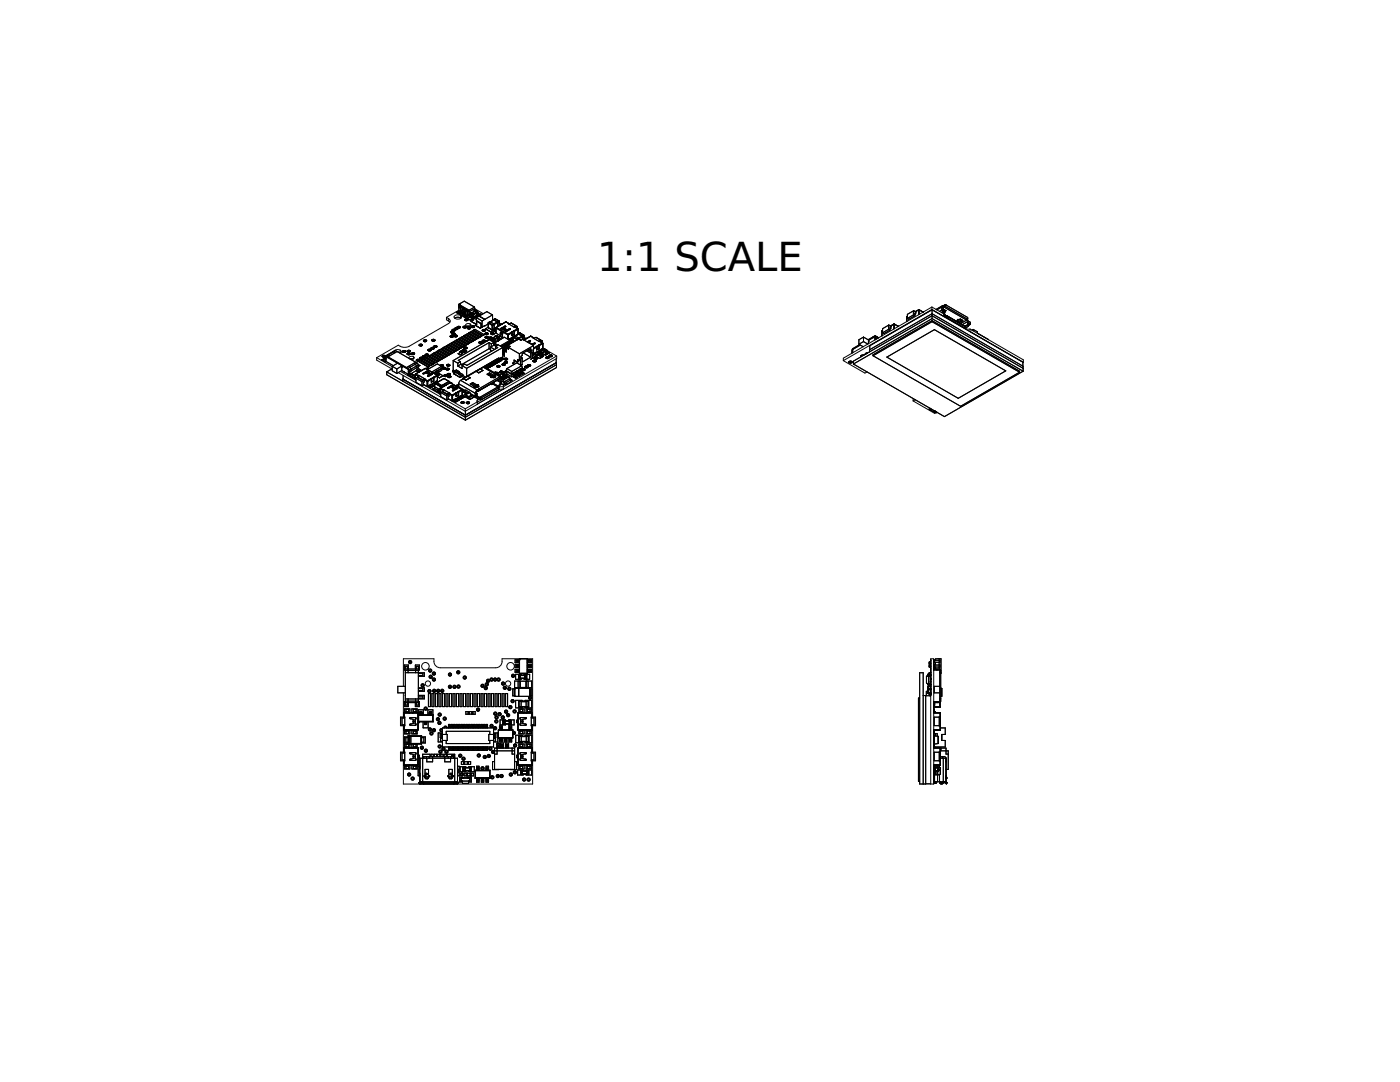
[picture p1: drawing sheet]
<svg xmlns="http://www.w3.org/2000/svg" width="279mm" height="216mm" viewBox="0 0 279 216" stroke-linecap="round" stroke-linejoin="round" font-family="sans-serif">
<defs><g id="words">
<text font-size="8" x="119.2" y="54">1:1 SCALE</text>
</g></defs>
<g fill="none" stroke="#000" stroke-width=".2">
<path d="M75.2 71.4v.5l3.1 1.8M75.2 71.4l3.1 1.8M76.2 71.8l.7 .4M76.2 71.8h.1M76.3 71.1a.39 .39 0 0 0 .6 0M76.3 71.1h.1M76.4 71l.4 .1-.2 .1zM76.5 71.7l.4 .2M76.5 71.7v.1M76.7 71v.2M76.8 71.5l-.3 .2M76.9 72.2l.1-.1 .1-.9 4.3 2.5 .1 1"/>
<path d="M76.9 71.6l-.1-.1-.6 .3M76.9 71.1v.9l1.6 1M76.9 72.2h.1M76.9 71.5l.1 .1M76.9 71.1l-.2-.2-.4 .2M77 71h.1M77 71l-.1 .1M77.1 71l4.3 2.5M77.2 74.2v.6l15.7 9M77.4 70.8l.4 .2M78.2 73.6l-1 .6M78.3 73.1v.9l.9 .5"/>
<path d="M78.3 73.1l.9 .5M78.4 70.2l.5 .2M78.9 70l-1.9 1M78.9 70l4.4 2.5M78.9 70l-1.8 1M79.2 73.6l1.1-.6-.1 .9M79.2 73.6v.9M79.3 70.1l-1.9 1.1v.2M79.3 72.5l-1 .6M79.4 70.2l.5 .2M79.5 74.4l13.4 7.7M79.9 70.4h.1"/>
<path d="M79.9 69.9l-.7-.1-.6 .2M79.9 69.9l.2 .3-.2 .3M79.9 69.9v.5M79.9 74.1l3.1 1.8M80.2 73.9l1.3 .8M80.2 73.9l-1 .6M80.3 70.1l.3 .2 .3-.2M80.3 70.1h.1M80.4 75.7v.4M80.4 75.6v.1M80.4 74.9v.8M80.5 70.1h.3l-.2 .2z"/>
<path d="M80.6 74.2h.1M80.8 70.1v.1M80.9 70.1l-.2-.1-.4 .1M80.9 70.1h.1M81.3 70.1l.3 .2 .3-.2M81.3 70.6l.3 .2 .3-.2M81.3 70.1h.1M81.3 70.6h.1M81.4 74.8l.7 .4M81.4 74.8h.1M81.4 70.6h.4l-.2 .1zM81.4 70l.4 .1-.2 .1z"/>
<path d="M81.4 73.5l.2 .4M81.5 74.7l-.1 .1M81.5 73.1l.5 .4v.5M81.6 73.9v.9M81.7 70v.2M81.7 70.5v.2M81.8 71.6h.6M81.9 70.1l-.3-.2-.3 .2M81.9 70.6l-.3-.2-.3 .2M81.9 70.1h.1M81.9 70.6h.1M82 74.8l-.4-.2 .3-.1 .7 .4"/>
<path d="M82 74.8v.2M82 74.8l.3-.1v.1M82.1 75.2h.1M82.1 70.6l.3 .2 .3-.2M82.1 70.6h.1M82.3 70.5l.3 .1-.2 .1zM82.4 75.4l.5 .2M82.4 75.4h.1M82.5 71.2a.46 .46 0 0 0-.6-.2 .46 .46 0 0 0-.2 .5M82.5 71.2l.2 .2-.1 .1-.7 .2M82.5 71.2v.4M82.6 70.5v.2"/>
<path d="M82.6 72.5l.3 .2M82.6 74.9l-.5 .3M82.6 74.9h.1M82.7 75.3h.2M82.7 70.6l-.2-.2-.4 .2M82.7 70.6h.1M82.9 74.7v1.1M82.9 74.7h.1M82.9 75.1l-.5 .3M82.9 72.7l.2 .2v.5M82.9 72.7l-1.5 .8M82.9 75.8h.1"/>
<path d="M82.9 74.7l.5 .4M82.9 74.6v.1M82.9 74.6h.1M83 72.3l-1.9 1v.2M83 74.6l-.1 .1M83 74.6l.5 .3M83 75.5l1.2 .7M83 75.5v.8l1.2 .7M83.1 74l.5 .3M83.1 71.9l.3 .2 .3-.2M83.1 71.9h.1M83.2 73.7v.2l-1.1 .6"/>
<path d="M83.2 73.7l.3 .2M83.3 71.8l.3 .1-.2 .1zM83.3 72.5l.2 .3M83.3 72.5l-.4 .2M83.4 75.2l.9 .5M83.4 75.2v.1l.9 .6M83.4 75.3l-.4 .2M83.4 75.1v.1M83.5 72.7l.3 .2M83.5 72.8v.8M83.5 73.6l-.3 .1M83.5 73.6l.6 .3"/>
<path d="M83.5 72.8l-1.9 1.1M83.5 73.2l-1.9 1.1-.1-.1M83.5 74.9l-.1 .2M83.5 73.9l.3-.1v.1M83.5 73.9v.2M83.5 71.8v.2M83.6 74.9l1.2 .8M83.6 74.9v.2M83.6 74.9h-.1M83.6 72.2l1.9 1M83.6 72.2l.3-.2 1.8 1.1M83.6 72.2h.1"/>
<path d="M83.6 74.2h.1M83.7 68.9l.3 .1 .3-.1M83.7 68.9h.1M83.7 74.2h.1M83.7 74.2h-.1M83.7 75l-.3 .2M83.7 71.9l-.2-.2-.4 .2M83.7 71.9h.1M83.7 71.5l.3 .2 .4-.2M83.7 71.5h.1M83.8 72.9l-.3 .2M83.8 72.9h.1"/>
<path d="M83.8 68.8l.4 .1-.2 .1zM83.9 71.4l.3 .1-.2 .1zM84.1 73.9v.1M84.1 68.8v.1M84.1 71.9l.3-.2 1.8 1.1M84.1 71.9h.1M84.1 71.9l1.9 1M84.1 73.9h.1M84.2 71.4v.1M84.2 76.2l.5-.3-.2 .9-.3 .2M84.2 76.2v.8M84.3 75.7l.4-.1-.4 .3"/>
<path d="M84.3 75.7v.2M84.3 68.9l-.3-.2-.3 .2M84.3 68.9h.1M84.3 71.1l.3 .2 .3-.2M84.3 71.1h.1M84.4 71.5l-.3-.2-.4 .2M84.4 71.5h.1M84.4 74.5v.1M84.5 71.1h.3l-.2 .2zM84.5 75.8l.2 .1v-.1M84.5 76.7l3.5 2M84.5 76.7l.7 .4"/>
<path d="M84.5 68l.3 .2 .3-.2M84.5 68h.1M84.6 71.6l.3-.2 1.8 1.1M84.6 71.6h.1M84.6 71.6l1.9 1.1M84.6 75.7l.1 .1M84.7 67.9l.3 .1-.2 .1zM84.7 75.8l.5 .3M84.7 71.1v.1M84.8 75.7l-.1 .1M84.8 75.7l.5 .3M84.9 70.8l.3 .2 .3-.2"/>
<path d="M84.9 70.8h.1M84.9 73.5l2.3 1.4M84.9 73.5l-2 1.1M84.9 73.5h.1M84.9 73.5l2.4 1.4M84.9 71.1l-.2-.1-.4 .1M84.9 71.1h.1M85 67.9v.2M85 70.8h.4l-.2 .1zM85.1 74.4l-.7 .2M85.1 74.4l.6 .3M85.1 71.3l.3-.2 1.8 1.1"/>
<path d="M85.1 71.3h.1M85.1 74.1v.1M85.1 71.3l1.8 1.1M85.1 68l-.2-.2-.4 .2M85.1 68h.1M85.2 74.1h.1M85.2 74.1l-.8 .4M85.2 74.1l-.8 .5M85.2 77.1h.2M85.2 76.1h.2M85.2 76.1v1M85.3 73.7h.1"/>
<path d="M85.3 76l.1 .1M85.3 76l-.1 .1M85.3 70.7v.2M85.3 74.1h.1M85.3 74.1l.7 .5M85.4 75v.1M85.4 74.3l.6 .4M85.4 74.3h.1M85.4 76.1v1M85.4 69.9l.3 .1 .3-.1M85.4 69.9h.1M85.4 74.2v.1"/>
<path d="M85.4 74.1v.1M85.4 74.2h.1M85.4 77.1l.6 .3M85.4 74.6h.1M85.5 75l-.1 .1M85.5 75h-.1M85.5 73.2h.1M85.5 75h.1M85.5 73.5h-.2l-.1 .2M85.5 73.5v.1M85.5 70.8l-.3-.2-.3 .2M85.5 70.8h.1"/>
<path d="M85.5 69.8l.4 .1-.2 .1zM85.6 76.9l-.2 .2M85.6 76.9l.5 .3M85.6 71l1.8 1.1M85.6 71l.3-.1 1.8 1M85.6 71h.1M85.7 73.6l-.4-.2-.3 .2M85.7 74.5l-.2 .1M85.7 74.5h.1M85.7 74.7l-.2 .3M85.7 74.4v.1M85.7 74.7h.1"/>
<path d="M85.7 74.7v.1M85.7 74.8h.1M85.7 74.8l-.2 .2M85.7 73.1l-.2 .1M85.7 73.1h.1M85.8 77v.1M85.8 69.8v.1M86 72.9h.1M86 77.4h.1M86 75.6l.1 .7 .5-.3M86 74.6v.1M86 69.9l-.2-.2-.4 .2"/>
<path d="M86 69.9h.1M86 74.6h.2M86 74.6h.1M86 69.5l.3 .2 .4-.2M86 69.5h.1M86 75.6l.1 .1M86.1 75.6v.1M86.1 76.1h.1M86.1 76v.1M86.1 77.2h.1M86.1 70.7h.1M86.1 70.7l.3-.1 1.8 1"/>
<path d="M86.1 70.7l1.8 1.1M86.1 76.8l.3 .2M86.1 75.7v.4M86.2 76.7h-.2l-.4 .2M86.2 76.7l-.5 .4M86.2 76.7v.1M86.2 76.1l-.1 .1M86.2 74.6h.1M86.2 74.6l.1 .1M86.2 76.7l.5 .3M86.2 67.9l.3 .2 .3-.2M86.2 67.9h.1"/>
<path d="M86.2 69.4l.3 .1-.2 .1zM86.2 72.8l-.2 .1M86.2 72.8h.1M86.3 74.7l-.9 .4M86.3 74.6v.1M86.3 67.8l.4 .1-.2 .1zM86.3 77.7h.1M86.3 77.7l.9 .5M86.4 77l-.3 .2M86.4 77h.1M86.5 72.7h.1M86.5 76.5l.3 .2"/>
<path d="M86.5 75.3v.1M86.5 69.4v.2M86.5 75.3l.1 .1M86.5 76h.1M86.5 75.4h.1M86.5 75.8l-.3 .3M86.6 69.1l.3 .2 .3-.2M86.6 69.1h.1M86.6 75.4v.6M86.6 70.5l.3-.2 1.8 1M86.6 70.5h.1M86.6 70.5l1.8 1"/>
<path d="M86.6 67.8v.2M86.6 76.3l-.5 .4M86.6 76.3l.2 .1M86.7 77.6v-.1l.6 .3M86.7 69.5l-.3-.2-.4 .2M86.7 69.5h.1M86.7 77h.1M86.7 77l-.7 .4M86.7 77.1l1.1 .7M86.7 77.1l.2 .3M86.7 69.1h.4l-.2 .2zM86.7 72.5h.1"/>
<path d="M86.7 72.5l-.2 .2M86.8 76.4v.1M86.8 67.9l-.3-.2-.3 .2M86.8 67.9h.1M86.8 76.4l1.2 .6M86.9 76.5l-.2 .6M86.9 76.5h.1M86.9 72.4h.1M87 77.3l-.7 .4M87 76.5h.1M87 69.1v.1M87.1 74.2l.1 .6 .3 .2"/>
<path d="M87.1 74.2l-.5 .3M87.1 70.2h.1M87.1 70.2l.3-.2 1.8 1.1M87.1 70.2l1.8 1M87.1 74.1l.2 .3M87.1 74.1v.1M87.2 74.5l-.3 .1M87.2 74.6l-.3 .1M87.2 76.4l1 .6M87.2 76.4h.1M87.2 69.1l-.3-.1-.3 .1M87.2 69.1h.1"/>
<path d="M87.2 76.1l.2 .1M87.2 78.2h.1M87.2 74.9l.1 .1M87.2 74.9l-1.9 1.1M87.2 76.2l-.4 .2M87.2 72.2l-.3 .2M87.2 72.2h.1M87.3 74.9v.1M87.3 74.9h-.1M87.3 74.7v.1M87.3 74.4v.3M87.3 76l-.2 .1"/>
<path d="M87.3 75v1M87.3 75l-1.9 1.1M87.3 77.8l.3-.1 .2 .2M87.3 77.8v.2M87.3 75h.1M87.3 75.2l.4 .2M87.3 74.8l.2 .1M87.3 76.3l-.2-.2-.5 .2M87.4 73.9h.1M87.4 78.2h.1M87.4 78.2l.4 .3M87.4 73.9l.1 .3"/>
<path d="M87.4 73.9l-.3 .2M87.4 72.1h.1M87.5 74.9v.1M87.5 74.5l.1 .1M87.5 74.2l-.2 .2M87.5 74.2v.3M87.5 74.5l.9 .5M87.5 74.5l-.2 .2M87.6 69.9h.1M87.6 69.9l.3-.2 1.8 1.1M87.6 69.9l1.8 1M87.6 74.6l-.3 .2"/>
<path d="M87.6 74.6l.1 .1M87.6 78v.1M87.6 78l.2 .2M87.6 78.1l-.2 .1M87.7 75.4h.1M87.7 77.8l-.5 .4M87.7 71.9l-.3 .2M87.7 71.9h.1M87.7 74.7l-.2 .3M87.7 74.7l-.2 .2M87.8 77.6v1M87.8 77.6h.1"/>
<path d="M87.8 77.9l-.2 .1M87.8 78.6l.2 .1M87.8 77.6l.6 .3M87.9 72.9l.4-.1 .2 .2M87.9 77.5l-.1 .1M87.9 77.5h.1M87.9 77.5l.5 .3M87.9 71.8h.1M88 78.3v.8l1.2 .7M88 78.3l1.2 .7M88 77v.1M88 72.9l.4 .1-.2 .1z"/>
<path d="M88.1 69.6l.3-.2 1.8 1.1M88.1 69.6h.1M88.1 69.6l1.8 1.1M88.1 73.1l.2 .3M88.1 73.1l-1.9 1.1M88.1 73.1l-.8-.5-2 1.1M88.2 71.6l-.3 .2M88.2 71.6h.1M88.3 73.4l.4-.1 .2 .2M88.3 73.4v.1M88.3 73.4l-1.8 1M88.3 73.5l-.9 .5"/>
<path d="M88.3 73.5l-.2 .4-.6 .4M88.3 78.1l.9 .5M88.3 78.1v.1l.9 .5M88.3 78.1l-.3 .2M88.3 72.9v.1M88.4 77.9v.1M88.4 75l-.7 .4M88.4 75h.1M88.4 73.4l.4 .1-.2 .1zM88.4 71.5h.1M88.4 77.8v.1M88.5 73l-.3 .1"/>
<path d="M88.5 73h.1M88.5 77.7l1.2 .8M88.5 77.7l-.1 .1M88.5 77.7v.2M88.6 69.3l1.8 1.1M88.6 69.3l.3-.2 1.8 1.1M88.6 69.3h.1M88.6 75l.3 .1 .3-.1M88.6 75h.1M88.6 75.5l-1.7 1M88.6 75.5h.1M88.6 75.5l1.6 .9"/>
<path d="M88.6 77.8l-.3 .3M88.7 77.1h-.1M88.7 73.4v.2M88.7 71.3l-.3 .2M88.7 71.3h.1M88.7 74.9l.4 .1-.2 .1zM88.9 73.5a.38 .38 0 0 1-.6 0M88.9 73.5h.1M88.9 71.2h.1M89 73.7l.3 .1 .3-.1M89 73.7h.1M89 74.9v.1"/>
<path d="M89.1 69l.3-.1 1.8 1M89.1 69h.1M89.1 69l1.8 1.1M89.1 76.8h.1M89.1 63.3v.5l.4 .2M89.1 63.3l.4 .2M89.1 72.9l.4 .2 .3-.2M89.1 72.9h.1M89.2 73.6l.3 .1-.2 .1zM89.2 79l.4-.3-.2 1-.2 .1M89.2 79v.8M89.2 75l-.2-.2-.4 .2"/>
<path d="M89.2 75h.1M89.2 71.1l-.3 .1M89.2 71.1h.1M89.2 78.6l.5-.2-.5 .3M89.2 78.6v.1M89.2 74.7l.4 .2 .3-.2M89.2 74.7h.1M89.3 72.8l.3 .1-.1 .1zM89.4 75.2l.3 .1 .3-.1M89.4 75.2h.1M89.4 77.4h.1M89.4 77.4v.1"/>
<path d="M89.4 74.6l.4 .1-.2 .1zM89.4 70.9h.1M89.4 78.6l.3 .2v-.2M89.4 79.6l3.5 2M89.4 79.5l.8 .5M89.5 73.6v.1M89.5 64l.3 .3M89.5 63.5a.55 .55 0 0 1 .3 .6 .55 .55 0 0 1-.3 .5l-7.8 4.5-1.1 .2-1.1-.4-4.3 2.5M89.5 63.5v.5M89.5 75.1l.4 .1-.2 .1zM89.6 68.7l.2-.1 1.9 1M89.6 68.7l1.8 1.1"/>
<path d="M89.6 68.7h.1M89.6 78.6h.1M89.6 72.8v.2M89.6 76.1h.1M89.6 76.1l-1.7 1v.4M89.6 73.7l-.2-.2-.4 .2M89.6 73.7h.1M89.6 76.1l.1 .3M89.6 76.1l-1.7 1-1-.6M89.7 78.6l.5 .4M89.7 76.3l.1 .1M89.7 74.6v.2"/>
<path d="M89.7 70.8l-.3 .1M89.7 70.8h.1M89.7 78.5v.1M89.7 78.5l.6 .3M89.8 72.9l-.3-.2-.4 .2M89.8 72.9h.1M89.8 76.4h.1M89.8 76.4l-1.9 1.1M89.8 75.1v.1M89.8 76.4l2.4 1.3M89.8 67.1l.4 .2 .3-.2M89.8 67.1h.1"/>
<path d="M89.9 76.4h-.1M89.9 76.4l2.3 1.3M89.9 74.7l-.3-.2-.4 .2M89.9 74.7h.1M89.9 70.7h.1M89.9 66.3l.3 .1 .4-.1M89.9 66.3h.1M90 75.2l-.3-.2-.3 .2M90 75.2h.1M90 67.1h.4l-.2 .1zM90 77.3l-.6 .2M90 77.3l.7 .3"/>
<path d="M90 77.3l.6 .3M90.1 68.5l.2-.2 1.9 1M90.1 68.5l1.8 1M90.1 68.5h.1M90.1 77h.1M90.1 66.2l.3 .1-.2 .1zM90.1 76.9h.2M90.1 77h.2M90.1 77l-.7 .4M90.1 76.9l-.7 .5M90.1 76.9v.1M90.2 76.4l-.1 .1"/>
<path d="M90.2 76.4h.1M90.2 80h.1M90.2 79h.1M90.2 79v1M90.2 70.5l-.3 .2M90.2 70.5h.1M90.2 65.9l.4 .2 .3-.2M90.2 66.7l.4 .1 .3-.1M90.2 65.9h.1M90.2 66.7h.1M90.3 78.8v.2M90.3 78.8l-.1 .2"/>
<path d="M90.3 76.9l.1 .1M90.3 77l.7 .4M90.3 76.9v.1M90.3 67v.2M90.3 77.9v.1M90.3 77.2h.1M90.3 77.2l.6 .3M90.3 74.1h.1M90.3 79v1M90.4 77.1l-.1 .1M90.4 66.2v.1M90.4 77v.1"/>
<path d="M90.4 77.1h.1M90.4 79.9l.5 .3M90.4 77.4h-.1M90.4 66.6l.3 .1-.1 .1zM90.4 65.8l.3 .1-.1 .1zM90.4 77.8l-.1 .1M90.4 70.4h.1M90.4 77.8v.1M90.4 77.9l-.1 .1M90.4 71.9v1.9l.5 .3-.3 .2-.3-.2M90.4 71.9l1 .6M90.5 74l.3 .1-.2 .1z"/>
<path d="M90.5 67.1l-.3-.2-.4 .2M90.5 67.1h.1M90.5 79.8l.5 .2M90.5 79.8l-.2 .2M90.6 66.3l-.3-.2-.4 .2M90.6 66.3h.1M90.6 68.2l1.8 1M90.6 68.2l.2-.2 1.9 1.1M90.6 68.2h.1M90.6 74.6h.1M90.6 74.6l1.2 .7M90.6 73.9l-.3 .2"/>
<path d="M90.6 67l.3 .2 .4-.2M90.6 67h.1M90.6 77.6l-.2 .2M90.7 77.2l-.3 .3M90.7 77.6h-.1M90.7 77.6h.1M90.7 63.1l.7-.3a.54 .54 0 0 1 .7 .6l-.7 .3a.54 .54 0 0 1-.7-.6zM90.7 77.6l-.3 .3M90.7 65.8v.2M90.7 66.6v.1M90.7 70.2l-.3 .2M90.7 70.2h.1"/>
<path d="M90.7 79.8v.1M90.7 65.6l.3 .2 .4-.2M90.7 65.6h.1M90.8 74v.2M90.8 67h.3l-.2 .2zM90.9 65.9l-.3-.2-.4 .2M90.9 66.7l-.3-.2-.4 .2M90.9 65.9h.1M90.9 66.7h.1M90.9 65.5l.3 .1-.2 .1zM90.9 70.1h.1M90.9 77.5h.1"/>
<path d="M90.9 74.2l.1 .1M90.9 73.9l.6 .3M90.9 73.9v.3M90.9 73.9l.2-.1 .5 .3M90.9 74.2l.6 .3M91 78.4v.1M91 77.4l-.1 .1M91 77.4h.1M91 77.5h.1M91 77.4v.1M91 77.5h-.1M91 74.3l-.4 .3"/>
<path d="M91 78.5h.1M91 77h.1M91 74.3l.6 .4M91 79h.1M91 78.9l.1 .1M91 67.9l1.9 1M91 67.9h.1M91 67.9l.3-.2 1.9 1.1M91.1 79.6l.3 .2M91.1 78.5l-.1 .6 .5-.2M91.1 67v.1M91.1 62.3h.1"/>
<path d="M91.1 62.3l.4 .3M91.1 79.6l-.1-.1-.5 .3M91.1 79.6l-.4 .2M91.1 79.6h.1M91.1 79l-.1 .1M91.1 77.4l.1 .1M91.1 77.5l.1 .1M91.1 77.4v.1M91.1 79.5l.5 .3M91.2 77h.3l-.2 .1zM91.2 65.5v.2M91.2 69.9l-.3 .2"/>
<path d="M91.2 69.9h.1M91.2 79h-.1M91.2 77.6l-.9 .4M91.2 77.5v.1M91.2 65.3l.3 .2 .4-.2M91.2 65.3h.1M91.3 67l-.3-.1-.4 .1M91.3 67h.1M91.3 62.2v.1M91.3 62.2l.3 .1M91.3 62.2l-.2 .1M91.4 65.6l-.3-.2-.4 .2"/>
<path d="M91.4 65.6h.1M91.4 72.5v.5M91.4 65.2l.3 .1-.2 .1zM91.4 79.8l-.4 .2M91.4 79.8v.1M91.4 69.8h.1M91.4 79.4l.5 .3M91.4 78.2l.1 .1M91.4 70.6h.1M91.4 70.6l.4 .2M91.5 78.2v.1M91.5 78.8h.1"/>
<path d="M91.5 78.8h-.1M91.5 78.8v.1M91.5 76.9v.2M91.5 78.7l-.2 .2M91.5 74.5l.1 .2M91.5 62.6h.1M91.5 74.2v.3M91.5 61l.1 .5M91.5 61l.2 .1M91.5 78.3v.6M91.5 62l.3 .2M91.5 62l-.2 .2"/>
<path d="M91.5 77.2l.1 .2M91.5 76.9h-.3l-.2 .1M91.5 77.2h-.2M91.5 76.6v.6M91.5 76.6l3.4 1.9M91.5 77.2l1.3 .7M91.5 67.6h.1M91.5 67.6l.3-.2 1.9 1.1M91.5 67.6l1.9 1.1M91.5 62h.1M91.6 62h-.1M91.6 62l.2 .2"/>
<path d="M91.6 61.9l-2.5 1.4M91.6 60.7l2 1.2M91.6 60.7l-.1 .3M91.6 60.7l1.1-.6 2 1.2M91.6 74.7h.1M91.6 79.2l.4-.3 .5 .3M91.6 79.2l-.6 .4M91.6 79.2h.1M91.6 62.3v.2M91.6 61.2v.8M91.6 61.2l.3 .2M91.6 74.4l.2 .1"/>
<path d="M91.6 74.3l.8 .4M91.6 74.1v.3M91.6 79.8h.1M91.6 74.1l-.1 .1M91.6 79.8l-.7 .4M91.7 61.1l-.1 .1M91.7 65.2v.2M91.7 74.5l.1 .1-.1 .1M91.7 74.7l.3 .2M91.7 69.6h.1M91.7 74.5v.4M91.7 69.6l-.3 .2"/>
<path d="M91.7 61.1h.1M91.7 61.1l.3 .1M91.8 74.5h-.1M91.8 70.2l.3 .2M91.8 62.7h.1M91.8 70.2v.2l-.4 .2M91.8 62.7l.4 .3M91.8 79.2l-.1 .1M91.8 79.2l.3 .2M91.8 60.7h.1M91.8 62.2l-.2 .1M91.8 70.8h.1"/>
<path d="M91.8 75.3h.1M91.8 62.2h.1M91.9 65.3l-.3-.2-.4 .2M91.9 65.3h.1M91.9 72.2l-.5 .3M91.9 69.5h.1M91.9 72.2v.5M91.9 70.1l.3 .2M91.9 63.4l-.6-.1-.6 .2M91.9 63.4l.1 .1M91.9 62.9v.5M91.9 61.4l-.1 .8"/>
<path d="M91.9 62.2l-.1 .1M91.9 75.9l-.4 .7M91.9 75.9l3.4 1.9M91.9 79.7h.1M91.9 61.3v.1M91.9 61.3h.1M91.9 62.1l.2 .1M92 61.8l.3 .2M92 62.7v-.1l.3 .1M92 61.2l-.1 .1M92 61.3l-.1 .9M92 61.3h.1"/>
<path d="M92 67.3h.1M92 67.3l.3-.2 1.9 1.1M92 61.3l.3 .2M92 67.3l1.9 1.1M92 61.2h.1M92 61.2v.1M92.1 79.4v.1M92.1 70.4v.2M92.1 62.2h.1M92.1 62.2l-.6 .4M92.1 78.9l.6 .3M92.2 77.7v.2"/>
<path d="M92.2 79l-.5 .2M92.2 77.7l-1.9 1.1M92.2 63h.1M92.2 69.3h.1M92.2 69.3l-.3 .2M92.2 62.4l.3 .2M92.2 62.4l-.4 .3M92.2 77.7l.1 .1M92.2 77.7h.1M92.2 73l.9 .5M92.2 73v.5l-.8-.5M92.2 62.4h.1"/>
<path d="M92.2 78.9l-.1 .1M92.2 77.9l-1.9 1.1M92.3 77.8l1 .6 .4-.1-.7 .5M92.3 78.8l-.1 .1M92.3 77.8l-.1 .1M92.3 77.9l.1 .1M92.3 77.8l-.1 1.1M92.3 78.1l.6 .3M92.3 62.7v.1M92.3 70.5h.1M92.3 70.5l-.5 .3M92.3 61.6l-.1 .8"/>
<path d="M92.3 61.6l.3 .2M92.3 69.8l.4 .3M92.4 78h.2M92.4 77.8v.2M92.4 74.7v.2l.6 .4M92.4 74.9l-.4 .2v-.2M92.4 74.7l-.4 .2M92.4 75.6h.1M92.4 72.9l-.4-.2-.6 .3M92.4 69.2h.1M92.4 61.4l-.1 .2M92.4 61.4l.3 .2"/>
<path d="M92.4 75l-.6 .3M92.4 63.1h.1M92.4 78.9h.1M92.4 78.9l1.4 .8M92.4 63.1l.5 .3M92.4 65.3l.3 .1 .4-.1M92.4 65.3h.1M92.5 79.2l-.4 .2M92.5 79.2v.1M92.5 75.6h.1M92.5 62.6l-.2 .1M92.5 62.6h.1"/>
<path d="M92.5 75.6l.5 .3M92.5 67l.3-.1 1.9 1M92.5 67h.1M92.5 67l1.9 1.1M92.6 61.8l-.1 .8M92.6 69.4l.3 .2 .3-.2M92.6 69.4h.1M92.6 62.6l-.1 .1M92.6 65.2l.3 .1-.2 .1zM92.6 70.3h.1M92.6 61.7v.1M92.6 61.7h.1"/>
<path d="M92.6 62.5v.1M92.6 62.5l.2 .1M92.6 62.3h.3M92.7 69.9l.4 .1M92.7 62.9v.2M92.7 62.9l.2 .2M92.7 63l-.3 .1M92.7 79.2l-.8 .5M92.7 69.1h.1M92.7 79.2h.1M92.7 69.1l-.3 .1M92.7 61.6l-.1 .1"/>
<path d="M92.7 61.7l-.1 .8M92.7 75.4l-.2 .2M92.7 61.7h.1M92.7 61.7l.3 .2M92.7 62.3l.2 .1M92.7 61.6v.1M92.7 61.6h.1M92.7 69.4h.4l-.2 .1zM92.7 63.8l.4 .2 .3-.2M92.7 63.8h.1M92.8 75.4l-.4 .2M92.8 78l.1 .2"/>
<path d="M92.8 62.6l-.6 .4M92.8 70v.2l-.7 .4v-.2l.7-.4M92.8 70l-.3-.2-.7 .4M92.8 70l-.7 .4M92.8 62.6h.1M92.8 77.9v.1M92.8 75.2h.1M92.9 63.4h.1M92.9 78.4h.1M92.9 62.8l.3 .2M92.9 62.8l-.2 .1M92.9 65.2v.1"/>
<path d="M92.9 68.9h.1M92.9 62.8h.1M92.9 62.8l.3 .1M92.9 63.8h.4l-.2 .1zM92.9 63.1v.1M93 62l-.1 .8M93 62l.2 .2M93 64.7a.51 .51 0 0 1 .5-.2 .51 .51 0 0 1 .4 .5 .53 .53 0 0 1-.6 .2 .53 .53 0 0 1-.3-.5zM93 78.8l.1 .1M93 78.8l.1 .3M93 77.9h-.2M93 77.9l.9 .6"/>
<path d="M93 77.9l-.2 .1M93 75.8v.1M93 66.7l.3-.1 1.8 1M93 66.7h.1M93 66.7l1.9 1.1M93 69.4v.1M93.1 78.9l.3 .2M93.1 79.1l.3 .2M93.1 78.9v.2M93.1 65.3l-.3-.2-.4 .2M93.1 65.3h.1M93.1 61.8l-.1 .2"/>
<path d="M93.1 61.8l.3 .2M93.1 78.3l-.2 .1M93.1 70h.1M93.1 73.5v1.6M93.1 70l-.5 .3M93.1 65.1h.7M93.2 63l-.3 .1M93.2 68.8h.1M93.2 68.8l-.3 .1M93.2 63h.1M93.2 62.9v.1M93.2 75.1l-.1 .1"/>
<path d="M93.2 75.1l.6 .3M93.2 63.7v.2M93.2 63.5l.7 .4M93.2 63.5h.1M93.2 69.4l-.2-.1-.4 .1M93.2 69.4h.1M93.2 62.2v.7M93.3 63l-.1 .1M93.3 65.5l.3 .2 .3-.2M93.3 65.5h.1M93.3 62.1l-.1 .1M93.3 62.1h.1"/>
<path d="M93.3 62.9l.2 .1M93.3 62.6l.3 .2M93.3 78.4l-.9 .5M93.4 62l-.1 .1M93.4 62.1l-.1 .9M93.4 62.1h.1M93.4 63.8l-.3-.2-.4 .2M93.4 63.8h.1M93.4 68.7h.1M93.4 62v.1M93.4 62h.1M93.4 79.1h.3"/>
<path d="M93.4 79.3h.3M93.4 79.1v.2M93.4 65.4l.4 .1-.2 .1zM93.5 63h.1M93.5 63l-.6 .4M93.5 66.5l.3-.2 1.8 1M93.5 66.5h.1M93.5 66.5l1.9 1M93.6 61.9v.9M93.7 68.5l-.3 .2M93.7 68.5h.1M93.7 79.1v.2"/>
<path d="M93.7 65.4v.1M93.7 62.6l.1 .1M93.7 62.7l-.1 .1M93.7 62.6l.1 .6M93.8 62.6v.1M93.8 63.2l-.6 .3M93.8 63.2v.1M93.8 63.2l.4 .3M93.8 62.7l.4 .2M93.8 79.7h.1M93.8 62.5l-.1 .1M93.8 62.5v.1"/>
<path d="M93.8 63.3l.4 .2M93.8 64.6v.5M93.8 62.6h.1M93.8 62.6l.5 .2M93.8 75.4l-.8 .5M93.8 75.4h.1M93.9 78.5l.1 .3 1.4 .8 .3-.1M93.9 78.5l.9 .6M93.9 68.4h.1M93.9 65.5l-.2-.2-.4 .2M93.9 65.5h.1M93.9 63.9h.1"/>
<path d="M94 62.4h.1M94 62.4l.5 .3v.7M94 66.2l1.9 1M94 66.2l.3-.2 1.8 1.1M94 64.1h.1M94 66.2h.1M94 64.1l.9 .6M94 62.4l-.2 .1M94.1 65.2l.3 .2 .3-.2M94.1 65.2h.1M94.1 78.8l-.4 .3M94.2 68.2l-.3 .2"/>
<path d="M94.2 68.2h.1M94.2 63.5h.1M94.2 62.9h.1M94.2 62.9v.6M94.2 65.1l.4 .1-.2 .1zM94.3 62.8v.1M94.3 62.8l-.1 .1M94.3 79l-.6 .3M94.3 63.5h.1M94.3 76.6l.8 .4M94.3 76.6l-.2 .1M94.3 76.3l.9 .5"/>
<path d="M94.3 62.9v.6M94.3 76.3v.3M94.3 76.3l-.5 .3 .9 .5M94.4 68.1h.1M94.5 65.1v.2M94.5 63.4l-.2 .1M94.5 63.4h-.1M94.5 63.3l.1 .1M94.5 65.9l1.9 1M94.5 65.9h.1M94.5 65.9l.3-.2 1.8 1.1M94.5 63.4l.6 .4"/>
<path d="M94.5 63.4v.4M94.5 63.5l-.6 .4M94.5 63.8l-.5 .3M94.6 62.1v.1M94.6 62.1h.1M94.6 77.2l.1 .1 .2-.1M94.6 77.2v.1M94.7 62.1l.4 .3v.6M94.7 62.1h-.1M94.7 67.9l-.3 .2M94.7 67.9h.1M94.7 79.2l-.9 .5"/>
<path d="M94.7 65.2l-.3-.2-.3 .2M94.7 65.2h.1M94.7 62.1l-.6 .4M94.7 61.3v.3M94.7 61.3l-1.1 .6M94.7 77.1l-.1 .1M94.7 77.1v.2M94.7 61.6l1.8 1M94.7 61.6l-1.1 .6-.2-.1M94.7 61.6v.4v-.1M94.8 63.3l.3 .1M94.8 62h.1"/>
<path d="M94.8 62l.5 .2M94.8 62l-.2 .1M94.8 79v.1M94.8 78.9v.1M94.8 79l.3 .1M94.8 79.1h.3M94.9 64.9l.9 .6M94.9 64.9h.1M94.9 78.6l-.1 .3M94.9 78.6h.3M94.9 78.5h.1M94.9 78.5v.1"/>
<path d="M94.9 79.1l.1 .2M94.9 67.8h.1M94.9 77.2l.1 .1M94.9 62h-.1M94.9 62l.4 .2M94.9 77.2h.1M94.9 76.9l-.3 .2M94.9 63.1l.1 .1M94.9 64.7h.1M94.9 62l-.2-.2 .5 .2M94.9 62h.1M94.9 77.1v.1"/>
<path d="M94.9 77.1l.1 .2M95 77.3h.3M95 74l.1 .1M95 74v.1M95 74.1l-1.8 1M95 74.1l.6 .3M95 74.1h.1M95.1 78.4l.1 .1M95.1 78.4l-.2 .1M95.1 78.4h.1M95.1 63.4v1.2M95.1 63.4l1.1 .6"/>
<path d="M95.1 64.6l-.2 .1M95.1 63h.1M95.1 63l-.6 .3M95.1 79.1h.1M95.1 64.7l-.2 .2M95.1 64.1v.7M95.1 64.1l1 .4M95.1 64.1l.9 .5M95.1 63v.1M95.1 67.6h.1M95.1 67.6l-.2 .2M95.1 79.1l.6 .2"/>
<path d="M95.2 78.6l-.1 .3h-.3M95.2 79.1h-.1M95.2 78.5v.1M95.2 79v.1M95.2 79l.5 .3M95.2 78.5h.1M95.2 79h.1M95.2 78.5l-.1 .6M95.2 62h.1M95.2 62l-.1 .1M95.2 76.8v.2M95.2 73.9l.1 .1"/>
<path d="M95.2 77.1h-.3M95.2 77.1l.1 .2M95.3 78.1l-.2 .3M95.3 77.8l-.4 .7M95.3 77.8v.3M95.3 78.1h.1M95.3 62.2v.1M95.3 62.2l-1 .6M95.3 74h-.3M95.3 76.8l.2 .1M95.3 76.8h-.1M95.3 76.8v.1"/>
<path d="M95.3 77.8h.1M95.3 77.8l.2 .2M95.3 62.2l.1 .1M95.3 62.2h.1M95.3 63l-.2 .1M95.3 62.9v.1M95.3 62.8v.1M95.3 62.3l-1 .6M95.3 62.9l-1 .6M95.3 79.7l-.1 .3v.2M95.3 79.7v.5M95.4 62.3h-.1"/>
<path d="M95.4 62.3l-.1 .6M95.4 62.4l.4 .3M95.4 67.5h.1M95.4 73.8v.1M95.4 78.1h.1M95.4 76.9l-.2 .2M95.4 76.9l.1 .3M95.5 78l-.1 .1M95.5 76.9v.3M95.5 76.9h-.1M95.5 76.9l-.6 .3M95.5 77.2l-.2 .1"/>
<path d="M95.5 77.6l-.2 .2M95.5 77.6l.2 .3M95.5 79.6l-.2 .1M95.6 73.7v.1M95.6 74.4h.1M95.6 68.3l.3 .2 .3-.2M95.6 68.3h.1M95.6 63.1l1.2 .6M95.6 73.8h-.2M95.6 67.3l-.2 .2M95.6 67.3h.1M95.7 62.8l.2 .1"/>
<path d="M95.7 77.9l-.2 .1M95.7 68.3h.4l-.2 .2zM95.7 73.6l.1 .1M95.7 79.3h.1M95.7 79.3v.2M95.7 79.5l.1 .1M95.7 79.3l.2 .2M95.8 79.6l.4 .1M95.8 65.5h.1M95.9 67.2h.1M95.9 73.6l.5 .3M95.9 73.5l-.2 .2"/>
<path d="M95.9 79.5l.1 .1M96 79.6l.2 .1M96 79.6h-.2M96 64.6v.7M96 68.3v.1M96.1 64.5l-.1 .1M96.1 73.4v.1M96.1 67.1l-.2 .1M96.1 67.1h.1M96.2 62.8l-.3-.2-1.4 .8M96.2 68.3l-.2-.1-.4 .1M96.2 68.3h.1"/>
<path d="M96.2 64v1.3l-.1-.1v-.7M96.2 65.9l.4 .2 .3-.2M96.2 68l.4 .2 .3-.2M96.2 65.9h.1M96.2 68h.1M96.3 73.3l-.2 .2M96.3 68.6h.1M96.4 66.9h.1M96.4 73.9l-.8 .5M96.4 73.9h.1M96.4 68h.4l-.2 .2zM96.4 65.9h.4l-.2 .1z"/>
<path d="M96.5 73.2v.1M96.5 73.3h.2l3.4 1.9M96.5 73.3l-4.6 2.6M96.5 73.3l3.2 1.9M96.6 73.1l.7 .4M96.6 68.4l-.3 .2M96.6 66.8h.1M96.6 66.8l-.2 .1M96.7 65h.1M96.7 73.2l-.3 .1M96.7 65.8v.2M96.7 68v.1"/>
<path d="M96.8 65l-1 .5M96.8 66.6l.3 .2 .3-.2M96.8 66.6h.1M96.8 73l.3 .2M96.8 67.3l.3 .2 .3-.2M96.8 67.3h.1M96.9 73.3v.1M96.9 65.9l-.3-.2-.4 .2M96.9 68l-.3-.1-.4 .1M96.9 65.9h.1M96.9 68h.1M96.9 65.6l1 .6"/>
<path d="M96.9 65.6h.1M96.9 66.5l.4 .1-.2 .1zM97 67.2l.3 .1-.2 .1zM97 72.9l.7 .4M97 73l-.3 .2M97.1 73.4h.1M97.1 73.2l.2-.1v.2M97.1 73.2v.2M97.2 72.8l.3 .2M97.2 72.8l-.1 .2M97.2 68v.1M97.2 68h.1"/>
<path d="M97.2 66.5v.2M97.3 67.2v.2M97.3 73.3l-.2 .1M97.3 73.3l.2 .1M97.3 73.3h.1M97.3 73.5h.1M97.3 72.7l.7 .4M97.4 72.8h-.2M97.4 66.6l-.2-.2-.4 .2M97.4 66.6h.1M97.4 73.2h.1M97.4 65.3l.1 .1"/>
<path d="M97.4 64.4l.1 .1M97.4 64.4l.1 1M97.4 64.6l-.6 .4M97.4 65.3l-.5 .3M97.4 67.3l-.2-.2-.4 .2M97.4 67.3h.1M97.5 74.8l.4 .2M97.5 73.2h.1M97.5 65.4h.1M97.5 73l.1-.1v.2M97.5 73v.2M97.5 64.5l.7 .4"/>
<path d="M97.5 65.4l.7 .4M97.5 64.4l.3-.2 .8 .5v.9M97.5 64.4h-.1M97.5 64.4h.1M97.5 65.4l.7 .5M97.5 72.6l.3 .2M97.5 67.9l-.3 .1M97.5 73.4l-.2 .1M97.5 73.4h.1M97.5 64.4v.1M97.5 64.4l.8 .4M97.6 67.4l.4 .2"/>
<path d="M97.6 67.4h.1M97.6 68.4l-6.1 3.5 .4 .3M97.6 68.4l.4 .2M97.6 69.6l-5.4 3.1M97.6 68.4v1.2M97.6 69.6l.3 .2M97.6 73.1l-.1 .1M97.6 73.1l.3 .1M97.6 73.1h.1M97.7 73.3h.1M97.7 72.5l.7 .4M97.7 74.4l-.5 .3 .9 .5"/>
<path d="M97.7 74.4l.9 .5M97.7 74.6l-.3 .2M97.7 74.6l.8 .5M97.7 74.4v.2M97.7 67.4h.4l-.2 .1zM97.8 72.5l-.4 .3M97.8 73h.1M97.8 72.8l.2-.1v.1M97.8 72.8v.2M97.9 72.4l.3 .2M97.9 72.4l-.1 .2M97.9 73.2h.1"/>
<path d="M97.9 73.2l-.2 .1M97.9 75.1h.1M97.9 75v.1M97.9 69.3v.6l.2 .2M97.9 69.3l.8 .4M97.9 75h.1M97.9 66.2h.1M98 75.2v.1h.4M98 75.2v.1M98 76.6v.1zM98 66.6l.3 .2 .3-.2M98 66.6h.1"/>
<path d="M98 67.6v.1M98 67.6v.4M98 72.9l.2 .1M98 72.8l-.2 .2M98 76.7h.2M98 67.7l.4 .2M98 73.1h.1M98 72.3l.7 .4M98 67.5v.1M98 67.5h.1M98 67.4v.1M98 68.6l.6-.3-.9-.5-7.3 4.1"/>
<path d="M98 68.6v.6M98 69.2l-.1 .1M98.1 75.2v.1M98.1 75.2h-.1M98.1 67.5l-.1 .2M98.1 67.5l.4 .3M98.1 74.9l-.1 .3h.3M98.1 74.9l-.2 .2M98.1 74.9h.1M98.1 74.9l-.2 .1M98.1 74.9l.3 .2M98.1 72.3l-.2 .1"/>
<path d="M98.1 66.5l.4 .1-.2 .1zM98.1 72.8h.1M98.2 72.7v.1M98.2 72.6l.1-.1v.1M98.2 72.6v.1M98.2 64.9h.1M98.2 65.8h.1M98.2 65.8v.1M98.2 64.9v.9M98.2 67.4h.1M98.2 72.2l.3 .2M98.2 67.4l-.2-.1-.4 .1"/>
<path d="M98.2 72.2l-.1 .2M98.2 73l-.2 .1M98.2 73h.1M98.2 65.9h.1M98.2 75.2l.1 .1M98.3 67.4l.4 .3 .1 .7M98.3 67.4l-.1 .1M98.3 67.4l-.3 .1M98.3 75.2h.1M98.3 64.8v.1M98.3 64.8l-.1 .1M98.3 63.7l1 .6v.8"/>
<path d="M98.3 62.8l-1.1-.6-2.1 1.2M98.3 62.8l-2.1 1.2M98.3 62.8v1.2M98.3 75.2h-.1M98.3 75.2l.1 .1M98.3 72.7l-.1 .1M98.3 72.7l.3 .1M98.3 72.6v.1M98.3 65.8v.1M98.3 64.9v.9M98.3 72.6l-.1 .1M98.4 75.3l.3 .1"/>
<path d="M98.4 72.9h.1M98.4 72.1l.3 .2M98.4 76.6l-.2 .1M98.4 66.5v.2M98.4 67.9h.2M98.4 67.9v.3M98.5 72.1l-.3 .1M98.5 63.8h.1M98.5 63.8h-.2M98.5 72.6h.1M98.5 76.5l-.1 .1 .9 .6M98.5 76.5l1 .6"/>
<path d="M98.5 67.8l.1 .1M98.5 67.8l-.1 .1M98.5 72.5v.1M98.5 72.4v.1M98.5 66h.1M98.5 66l.5 .3M98.6 74.9v.1M98.6 63.8l.7 .5v.9M98.6 63.8l-.7 .4M98.6 75.1l-.3 .1M98.6 75.1l.1 .3M98.6 72l.3 .2"/>
<path d="M98.6 68.9l.7 .5-6.1 3.5-.5-.2-.5 .3M98.6 68.9l-.6 .3M98.6 67.9v1M98.6 72l-.1 .2M98.6 72.8h.1M98.6 72.8l-.2 .1M98.6 68.8h.1M98.6 66.6l-.2-.2-.4 .2M98.6 66.6h.1M98.6 68.7l.1-.2 .6 .3M98.6 68.7v.2M98.6 68.7h.1"/>
<path d="M98.6 68.7l.5 .3M98.6 68.8v.1M98.6 68.6h.1M98.6 65.6l-.3 .3M98.6 65.6l-.3 .2M98.6 74.4l.3-.2 .3 .2M98.6 74.8l.2 .1M98.6 74.8v.1M98.6 74.8v.2M98.7 65.6l.2 .1M98.7 76.2l-.2 .3M98.7 68.4h.1"/>
<path d="M98.7 72.5l.2 .1M98.7 72.4v.1M98.7 72.3v.1M98.7 72.3l-.2 .1M98.7 72.3l.4 .2M98.7 72.4l-.2 .2M98.7 72.7h.1M98.7 71.9l.4 .2M98.8 74.3l.3 .2M98.8 66h.2M98.8 63.6h.1M98.8 63.6l-.3 .2"/>
<path d="M98.8 75l-.2 .1M98.8 75l.1 .2M98.8 63.6l.8 .4M98.8 63.6l-1.3 .8M98.8 67.1v.1M98.8 72.4h.1M98.8 67.1h.1M98.8 74.9l.1 .3M98.8 74.9v.1M98.8 74.9l-.6 .3M98.9 65.7h.1M98.9 65.7l-1 .5"/>
<path d="M98.9 75.2l-.2 .2M98.9 72.3v.1M98.9 72.2v.1M98.9 67.1l.5 .3v.6M98.9 67.1h-.1M98.9 71.8l.3 .2M98.9 67.1l.4 .3 .1 .5M98.9 67.1l-.6 .4M98.9 71.8v.1l-.3 .1M98.9 72.6l-.2 .1M98.9 72.6h.1M99 65.4v1.1"/>
<path d="M99 65.4v.1M99 65.8l-.5 .2M99 65.4l-.4 .2M99 66.5l.8 .5M99 65.5l2.3 1.3M99 65.5v1M99 65.3v.1M99 65.3h.1M99 67h.1zM99.1 72.3l.2 .1M99.1 72.2l-.1 .1M99.1 65.3l-.1 .2"/>
<path d="M99.1 72.1v.1M99.1 72.1l-.2 .1M99.1 72.1l.3 .2M99.1 72.2l-.2 .2M99.1 65.3l2.3 1.4M99.1 67h-.1M99.1 67h.1M99.1 67l-.3 .1M99.1 67l.4 .2M99.1 72.5h.1M99.1 74.3l.3 .1M99.1 71.7l.3 .2"/>
<path d="M99.1 73.1l.4 .2 .3-.2M99.1 73.1h.1M99.2 75.9l.7 .4M99.2 68.1h.1M99.2 74.5h.1M99.2 72.2h.1M99.2 72.1v.1M99.2 72v.1M99.2 74.5l.5 .2v.3M99.2 74.5l-.1 .1M99.2 74.4v.1M99.2 74.4l-.2 .2"/>
<path d="M99.3 71.6l.3 .2M99.3 77.2h.1M99.3 74.5l.6-.3-.6 .3M99.3 77.2l.1 .2M99.3 71.6l-.1 .1-.3 .1M99.3 72.4h.1M99.3 72.4l-.2 .1M99.3 73l.4 .1-.2 .1zM99.3 68v.1M99.3 75.8l.7 .4M99.3 77.2l-3.6 2.1M99.4 67.9l-.1 .1"/>
<path d="M99.4 67.9l-.6 .5M99.4 68h.1M99.4 72.1l.2 .1M99.4 72v.1M99.4 71.9v.1M99.4 71.9l-.2 .1M99.4 71.9l.4 .2M99.4 72l-.2 .2M99.4 72.3h.1M99.4 71.5l.4 .2M99.4 77.4v.4l-3.2 1.9M99.4 77.4l-3.5 2.1"/>
<path d="M99.5 77.1l-.2 .1M99.5 74.8v.1M99.5 74.8h.1M99.5 67.2l.1 .1M99.5 67.9h.1M99.5 67.2l-1 .6M99.5 67.2h.1M99.6 72h.1M99.6 64.1v.1M99.6 64.1l-1.3 .7M99.6 67.9h.1M99.6 67.8v.1"/>
<path d="M99.6 67.3l-1 .6M99.6 67.9l-1 .6M99.6 71.9v.1M99.6 71.8v.1M99.6 67.3h.1M99.6 67.3v.6M99.6 67.4l.4 .3M99.6 73v.2M99.6 64l.1 .1M99.6 64v.1M99.6 64.2l-1.3 .7M99.6 77.7l-4.3 2.5"/>
<path d="M99.6 77.2l-.1 .1M99.6 77.2v.5M99.6 72.2h.1M99.6 72.2l-.2 .1M99.7 64.1l-.1 .1M99.7 64.4l.4 .3M99.7 64.1l-.1 .9M99.7 64.6l.3 .2M99.7 64.9h.1M99.8 71.8l.2 .2M99.8 71.7v.1M99.8 71.7l-.2 .1"/>
<path d="M99.8 71.8l-.2 .2M99.8 75.2l.2 .2M99.8 75.2l-4.3 2.4M99.8 75.2l.1 .2M99.8 73.1l-.3-.2-.4 .2M99.8 73.1h.1M99.8 72.1h.1M99.8 74.2h.1M99.8 71.6l.3 .2 .4-.2M99.8 71.6h.1M99.8 74.1h.1M99.8 74.1v.1"/>
<path d="M99.8 66.5l.4 .2M99.8 66.5v.6l.4 .2M99.9 75.5l.1 .1M99.9 75.2h.2M99.9 74.1l-.1 .1M99.9 74.1l.4 .3M99.9 76.3l-.4 .8M99.9 75.5l.1 .7M99.9 66.3l-.1 .2M99.9 75.4l-4.2 2.5M99.9 66.3l.4 .2M99.9 75.5h.1"/>
<path d="M99.9 75.5l-4.5 2.6M100 76.2l-.1 .1M100 76.1h.1M100 75.6h.2M100 76.1h.2M100 71.6h.3l-.2 .1zM100 66.3h-.1M100 76.5l.5 .3M100 65.5v.1M100 65.6l.2 .1M100 72l-.2 .1M100 72h.1"/>
<path d="M100 74h.1zM100 75.4l-.1 .1M100 75.4h-.1M100.1 75.2l.1 .2M100.1 74l-.1 .1M100.1 74v.1M100.1 74l-.3 .1M100.1 74l.4 .3M100.1 65.5v.1M100.1 76.3v.1M100.2 75.1l.5 .4M100.2 76.1l-.8 1.3"/>
<path d="M100.2 75.5l-.2 .1M100.2 66.7v.6M100.2 75.6v.5M100.2 75.3l.4 .2M100.2 75.3v.2M100.2 72.7l.3 .2 .3-.2M100.2 72.7h.1M100.2 64.6h.1M100.2 64.6v.1M100.2 69.1h.1M100.3 65.6l.6 .4M100.3 65.6l-.1 .1"/>
<path d="M100.3 74.4v.6M100.3 71.5v.2M100.3 75.5l.2 .3M100.3 75.5h-.1M100.3 75.5v.1M100.3 67.3h-.1M100.3 67.2l.2 .2M100.3 74.4l.1 .7M100.3 75.6l.2 .2M100.3 75.6h-.1M100.3 66.5l-.1 .2M100.3 66.5v.8"/>
<path d="M100.3 75l-.2 .2M100.3 75.2h.1M100.3 75l-.3 .2M100.3 69.1l.1 .1M100.3 70.7l.3 .1M100.3 69.3l-.9-.5-.5 .3v.5M100.3 69.3v1.9l-.6 .4-.2-.1-.2 .1M100.3 69.3l-7.2 4.2M100.3 70.1h.1M100.3 70.2l.2 .1M100.3 69.1l-.1 .1M100.4 76.1l.2 .1"/>
<path d="M100.4 72.7h.3l-.2 .1zM100.4 75.1h.1M100.4 70.1v.1M100.4 69.2l.1 .6M100.4 69.2l-.1 .1M100.4 77.7l-5.2 2.9M100.5 71.6l-.3-.2-.4 .2M100.5 71.6h.1M100.5 77.7h-.9M100.5 77.2h-.9M100.5 77.2v.5M100.5 70.3h.1"/>
<path d="M100.5 74.3l.1 .1M100.5 74.3l-1 .5M100.5 69.8l.1 .1M100.5 69.8h-.2M100.5 75.8h.1M100.5 75.8l-.1 .3h-.2M100.5 76.8h.1M100.5 74.3h.1M100.5 65.6h.1M100.5 65.6l.6 .3M100.6 75h-.1M100.6 74.9v.1"/>
<path d="M100.6 74.4l-1 .5M100.6 74.4v.6M100.6 75l-.2 .1M100.6 69.9h.1M100.6 69.9l-.3 .1M100.6 75.5v.2M100.6 69.6l.4 .2M100.6 69.6h.1M100.6 74.3v.1M100.6 74.3v.6M100.6 74.5l.5 .3M100.6 65.5l-.1 .1"/>
<path d="M100.6 65.5l.6 .3M100.6 76.2v.5M100.6 65.8h.1M100.6 72.3l.3 .2 .4-.2M100.6 72.3h.1M100.6 70.5l-.2 .1 .2 .1M100.6 70.5l-.3 .1M100.6 70v1.2M100.6 70.2l-.1 .1M100.7 74.2h.1M100.7 74.2l.4 .2M100.7 72.7v.1"/>
<path d="M100.7 70h.1M100.7 69.9v.1M100.7 69.9l-.3 .2M100.7 71.7l.3 .1 .3-.1M100.7 71.7h.1M100.7 68.9l.1 .1M100.7 68.9h-.1l.2 .8M100.7 65.1h.2M100.7 65.2h.2M100.7 65.1l-.7 .4M100.7 65.2l-.7 .4M100.7 65.1v.1"/>
<path d="M100.7 69.4l-.3 .1M100.8 69.5l-.2 .1M100.8 75l.3 .2M100.8 69l.1 .5M100.8 72.3h.3l-.2 .1zM100.8 66v.1M100.8 71.6l.4 .1-.2 .1zM100.8 74.1l.2 .1M100.8 74.1v.1M100.8 72.7l-.2-.1-.4 .1M100.8 72.7h.1M100.8 66h.1"/>
<path d="M100.9 66h-.1M100.9 69.5v.1M100.9 65.2h.1M100.9 65.1h.1M100.9 65.1v.1M100.9 65.6l-.3 .2M100.9 76.6l-.4 .2M100.9 66h.1M100.9 66l-.1 .1M100.9 74.9l.4 .2M100.9 68.7h.1M100.9 65.2l-.3 .3"/>
<path d="M100.9 64.2h.1M100.9 64.2l-1.9 1.1M100.9 69.6l.1 .1M101 64.2l-1.9 1.1M101 64.2l.5 .3M101 74.2h.1M101 74.3h.1M101 69l.5 .3M101 69v.8l-.4 .2M101 69.6h-.1M101 74v.1M101 74.1l1.1 .6 .3-.1"/>
<path d="M101 74.1l.2 .5 .9 .6M101 74l-.2 .1M101 74l-.3 .2M101 68.7l.1 .1M101 68.7l-.3 .2M101.1 75.4h.1M101.1 68.8v.2M101.1 68.8l-.3 .2M101.1 73.8l-.1 .1M101.1 72.3v.1M101.1 76.3l-.4-.2 .1 .5 .3 .1M101.1 76.3v.4"/>
<path d="M101.1 75l.5 .2M101.1 65.9h.1M101.1 74.8h.1M101.1 74.8l-.9 .5M101.1 71.6v.1M101.2 73.5l-.2 .5M101.2 73.5l.9 .6M101.2 65.8l-.1 .1M101.2 75.3v.1M101.2 75.3v-.1l-.6 .4v.1M101.3 72.3l-.3-.2-.4 .2M101.3 72.3h.1"/>
<path d="M101.3 75.1l-.7 .4M101.3 75.1v.2M101.3 71.7l-.3-.2-.3 .2M101.3 71.7h.1M101.3 66.8h.2M101.3 66.8v.9M101.4 66.7l.1 .1M101.4 66.7l-.1 .1M101.4 68.9l2.1-1.3 .5 .3 .3-.2 2.2 1.3M101.4 68.9l.4 .2-.3 .2M101.4 68.9v.3l-.5 .3M101.4 68.5l.1 .1"/>
<path d="M101.4 68.5h-.1l.1 .3M101.5 68.6v.1M101.5 66.8v.9M101.5 69.3v.4l-.5-.3v.9l-.4-.3M101.5 69.3l2.2 1.3M101.5 64.5l-.1 .1 1.3 .7M101.5 64.5l.1 .1M101.5 64.7l.5-.2 .9 .5M101.5 65.7l-.3 .1M101.5 65.8l-.4 .1M101.5 65.7v.1M101.6 68.3l.1 .1"/>
<path d="M101.6 75.2h.1M101.6 75.2l-.1 .1M101.7 65.6h.1M101.7 65.7h.1M101.7 65.6l-.2 .1M101.7 65.7l-.2 .1M101.7 65.6v.1M101.7 75.6h.1M101.7 75.6l.2 .2M101.7 67.6l-.2 .2M101.7 67.6l.1 .1M101.7 68.4h.1"/>
<path d="M101.7 68.4l-.3 .1M101.7 68.4l.1 .2M101.7 68.4l-.2 .2M101.8 65.7h.1M101.8 68.2v-.3l-2 1.1M101.8 68.2l-1.7 1M101.8 68.2l-.1 .3M101.8 65.6v.1M101.8 68.2h.1M101.8 65.6h.1M101.8 68.4l.1 .1M101.8 68.4h.1"/>
<path d="M101.8 65.7l-.7 .4h-.3M101.8 67.7l.4 .2M101.8 67.7v.1M101.9 75.5l-.5-.3-.9 .6M101.9 75.5v.2M101.9 75.5l-1.3 .7M101.9 75.7l.3 .2M101.9 75.8l-.8 .5M101.9 75.8v.4l-.8 .5M102 64.5l1.3 .7M102.1 68.1l-1.4-.8-2.1 1.2M102.1 68.1h.1"/>
<path d="M102.1 66.3l.1 .1M102.1 74.1v1.1M102.2 66.4h.1M102.2 66.8h.1M102.2 75.9h.1M102.2 75.9l-.3 .1M102.2 66.7v.1M102.2 66.8v.1M102.2 67.9v.1M102.2 67.5l.2 .1M102.2 66.4v.6l.5-.3M102.2 67.5l-.4 .2"/>
<path d="M102.2 67.5l-.1-.1-.4 .2M102.2 67.5h.1M102.2 66.9h.1M102.3 72.5l.3 .2M102.3 72.5h.1M102.3 75.1l.6 .4M102.3 67.3l.1 .1M102.4 67.3v.9M102.4 67.3h.1M102.4 68.1l-.6 .3M102.4 67.3l-.2 .1M102.4 67.9l-.3 .2"/>
<path d="M102.4 67.8l-.2 .1M102.4 74.6l.3 .7M102.4 67.3l.7 .4M102.4 67.2v.1M102.4 67.2h.1M102.5 74.5l.1 .3M102.5 74.5l-.1 .1M102.5 67.2l-.1 .1M102.5 67.2l.7 .4M102.5 75l-.4 .2M102.6 66v.7l-.4 .2M102.6 66l.1 .1"/>
<path d="M102.6 66h.1M102.6 66.7h.1M102.6 72.3l-.3 .2M102.6 75.1l.1 .1M102.6 74.8v.3M102.6 66.1h.1M102.7 66.1v.6M102.7 75.2l.1 .1M102.7 74.3h.1M102.7 67h.1M102.7 67l.8 .5 .1 .2M102.7 74.3l.2 .3"/>
<path d="M102.7 74.3l-.2 .2M102.8 65.3h-.1M102.8 65.3l.5 .3M102.8 72v.2M102.8 75.3v.1M102.8 65.3h.1M102.9 74.9l.1 .1M102.9 74.6v.3M102.9 74.9l-.3 .2M102.9 74.6l-.3 .2M102.9 65l-.3 .2M102.9 65l-.2 .3"/>
<path d="M102.9 75.5h.1M103 75l.1 .1M103 75l-.3 .2M103 74.7l.6 .4M103.1 74.2l.2 .7M103.1 74.2l-.3 .2M103.1 75.2l.2 .1M103.1 75.1l-.3 .2M103.1 75.1v.1M103.1 67.8l-2.1 1.2M103.1 67.8h.1M103.1 74.1l.2 .3"/>
<path d="M103.1 74.1v.1M103.1 67.7h.2M103.1 67.7v.1M103.2 74.6l-.3 .2M103.2 67.6l.1 .1M103.2 67.6l-.1 .1M103.2 66.8l-.8 .4M103.3 65.2l-.4 .1M103.3 65.2v.3M103.3 74.7v.1M103.3 74.4v.3M103.3 75.3h.1"/>
<path d="M103.3 75.3l-.4 .2M103.3 67.7v.1M103.3 65.6l.1 .1M103.3 65.6l-1.9 1.1M103.3 72.3l-.7-.5v.5M103.3 74.8l.2 .1M103.3 73.9l.1 .1M103.3 65.6h.1M103.4 65.7l-1.9 1.1M103.4 66.7h.1M103.4 65.7h.1M103.4 66.6h.1"/>
<path d="M103.4 65.7v1M103.4 74l.2 .2M103.4 74l-.3 .1M103.4 66.6l.9 .5v.6M103.4 66.6v.1M103.5 74.9v.1M103.5 66.7l.7 .4v.7M103.5 66.7l-.7 .3M103.5 66.7l-.7 .4M103.5 71.8v.3l-.2 .2M103.6 74.5v.1M103.6 74.2v.3"/>
<path d="M103.6 74.5l-.3 .2M103.6 74.2l-.3 .2M103.6 75.1h.1M103.6 74.6l.2 .1M103.6 74.6l-.3 .2M103.6 74.3l.7 .4M103.7 71.9l.2-.1v1M103.7 71.9l-.4-.2v.6M103.7 70.6v1.3M103.7 73.8l.3 .7M103.7 73.8l-.3 .2M103.7 66.5l-.3 .1"/>
<path d="M103.7 66.5l.8 .4M103.8 74.8l.1 .1M103.8 74.7l-.3 .2M103.8 74.7v.1M103.8 66.4l-.1 .1M103.8 66.4l.7 .5M103.8 73.7l.1 .3M103.8 73.7l-.1 .1M103.8 67.8l.2 .1M103.9 74.2l-.3 .2M103.9 71.8v1l.4-.2M103.9 74.3l.1 .1"/>
<path d="M103.9 74v.3M103.9 74.9h.1M103.9 74.9l-.3 .2M104 71.3l.2 .1M104 74.4l.2 .1M104 73.5l.1 .1M104.1 73.6l.1 .2M104.1 73.6l-.3 .1M104.1 73l-1-.6-1.9 1.1M104.1 73l-2 1.1M104.1 73l.2 .4M104.2 74.5v.1"/>
<path d="M104.2 73.6h.3l.3 .2M104.2 74.1l.1 .1M104.2 73.8v.3M104.2 74.1l-.3 .2M104.2 73.8l-.3 .2M104.3 72.6h.1M104.3 73.4l-2.2 1.2-1.1-.6M104.3 73.4v.1M104.3 74.7h.1M104.3 73.5l-.2 .1M104.3 73.5l-.1 .2M104.3 73.7l.3 .1-.2 .1z"/>
<path d="M104.3 74.2l.1 .1M104.3 74.2l-.3 .2M104.4 70.4l1.5 .9M104.4 74.3v.1M104.4 74.3l-.2 .2M104.4 74.4l.2 .1M104.5 66.9l.1 .1M104.5 66.9l-1.3 .7M104.5 66.9h.1M104.6 67l-1.3 .7M104.6 73.7v.2M104.6 67h.1"/>
<path d="M104.6 67.3l.5 .3M104.6 67v.8l1.3-.7M104.6 67.4l.3 .2M104.6 74.5l-.3 .2M104.6 74.5h.1M104.7 67.8h.1M104.7 73.2l.3 .2 .4-.2M104.7 73.2h.1M104.8 73.8l-.2 .1h-.4M104.8 73.8h.1M104.9 73.2h.3l-.2 .1zM105.1 70l.8 .5"/>
<path d="M105.2 73.1v.2M105.2 67.5h-.1M105.3 72.9l.3 .2 .3-.2M105.3 72.9h.1M105.4 73.2l-.3-.2-.4 .2M105.4 73.2h.1M105.4 69.9l.8 .4M105.4 72.9h.4l-.2 .1zM105.5 68.3v.1M105.5 68.3l.6 .4M105.6 69.8l.3 .2M105.7 67.9h.1"/>
<path d="M105.7 68h.1M105.7 67.9l-.5 .3M105.7 68l-.4 .3M105.7 67.9v.1M105.7 72.8v.2M105.8 68h.1M105.8 67.9l.1 .1M105.8 67.9v.1M105.8 68.5v.1M105.9 68h.1M105.9 68l-.4 .3M105.9 67.1h.1z"/>
<path d="M105.9 72.9l-.3-.2-.3 .2M105.9 72.9h.1M105.9 70v-.4l-1.7 .9v.4l-.2 .2v.5l.2-.2M105.9 71.3l-1.7 1v-.9M105.9 70.5v.8M105.9 70l.3-.2v.5M105.9 67.1l.6 .3M105.9 71.7h.1M106.1 68.7h.1M106.2 70.3l-.3 .2M106.3 70.7h.1M106.3 70.4l-.1 1.1"/>
<path d="M106.3 70.4v1M106.3 70.9l.5 .3M106.4 72l.3 .2 .3-.2M106.4 72h.1M106.4 70.3v.4M106.5 69l-2.8 1.6M106.5 69v1.3l-.2 .1M106.5 67.4h-.1l1.3 .7M106.5 67.4v.1l.4-.2 1 .5M106.5 70.6l.5 .3M106.5 68.5l-.4 .2M106.5 68.6l-.4 .1"/>
<path d="M106.5 68.5v.1M106.5 72h.4l-.2 .2zM106.6 68.5h.1M106.6 68.6h.1M106.6 68.5h-.1M106.6 68.5v.1M106.6 68.6h-.1M106.6 71.5l.3 .2 .3-.2M106.6 71.5h.1M106.6 70.5l-.2 .2M106.6 70.5l.2 .1M106.7 68.6h.1"/>
<path d="M106.7 68.5h.1M106.7 68.5v.1M106.8 71.5h.3l-.2 .1zM106.8 70.6h.1M106.8 68.5v.1M106.8 68.6l-.5 .3M106.8 70.5v.1M106.8 71.2h.1M106.8 70.5l.3 .2M106.8 71.2l-.9 .5M106.8 72v.1M107 67.3l1.2 .7"/>
<path d="M107 72l-.3-.1-.3 .1M107 72h.1M107 71.1l.7 .4M107 71.1h.1M107 70.9h.1M107.1 71.5v.1M107.1 69.2h.1M107.1 69.7h.1M107.1 69.6h.1M107.1 70.7v.1M107.2 69.6v.1M107.2 69.2l-.1-.1v.7l.5-.2"/>
<path d="M107.2 70.3l.3 .2M107.2 69.2v.4M107.2 70.3l-.4 .2M107.2 70.4l-.2-.2-.4 .3M107.2 69.7l-.1 .1M107.2 71.5l-.2-.1-.4 .1M107.2 71.5h.1M107.2 70.2l.3 .2M107.5 70.5l-.4 .2M107.5 70.5v.1M107.5 68.9v.6l-.3 .2M107.5 70l.2 .1"/>
<path d="M107.5 70.8l.1 .1M107.5 70.3h.1M107.5 70.7l-.5 .2M107.5 70.3v.5M107.5 70.8l-.5 .3M107.5 68.8l.1 .2M107.5 69.5h.1M107.5 68.8v.1M107.5 69.5l.1 .1M107.6 70.8v.1M107.6 70.9h.1M107.6 70.3v.6"/>
<path d="M107.6 70.3l.4 .3M107.6 70.9l.4 .2M107.6 68.9v.1M107.6 70.2l-.1 .1M107.6 70.2h.1M107.6 70.9l.4 .3M107.6 69v.6M107.6 70.2v.1M107.6 70.2l.5 .2M107.7 69.9l.1 .1M107.7 69.9l-.6 .4M107.7 71.5h.1"/>
<path d="M107.7 68.1l.6 .3M107.8 70.1h.1M107.8 68.1h-.1M107.8 70.1l.5 .3v.6M107.8 70.1h-.1M107.8 70.1l-.2 .1M107.8 70h.1M107.9 67.8l-.4 .3M107.9 69.9l-.1 .1M107.9 67.8l-.3 .4M107.9 69.9v.1M107.9 69.9l.1 .1"/>
<path d="M108 71.1h.1M108 70.6h.1M108 71.1v.1M108 70.6v.5M108 71.2h.1M108.1 70.4v.2M108.1 70.4l-.1 .2M108.1 71.1v.1M108.1 70.6v.5M108.2 69.7l.2 .1M108.2 68l-.3 .2M108.2 68v.4"/>
<path d="M108.2 68.4l.1 .2M108.2 69.7l-.1-.1-.4 .3M108.2 68.4l-1.7 1.1M108.2 69.7h.1M108.2 69.7l-.3 .2M108.3 69.6l.6 .5M108.3 68.4v.1M108.3 68.4h-.1M108.3 71l-.2 .2M108.3 71l-.1 .1M108.3 71l.2 .1M108.3 68.6l-1.8 1"/>
<path d="M108.3 68.6v1M108.3 69.6l-.1 .1M108.3 68.5v1.1M108.3 68.5v.1M108.3 69.5l.7 .4M108.4 69.7v.1M108.5 69.8l.4 .3M108.5 69.8l-.7 .3M108.5 71.1l-.8 .4M108.5 69.8l-.6 .3M108.5 71.1h.1M108.6 69.6l-.1 .1"/>
<path d="M108.6 69.6l.1 .1M108.6 69.6l-.2 .1M108.7 69.6h-.1M108.7 69.6l.4 .3M108.7 70.7l.2 .1M108.9 70.6l-.6 .3M108.9 70.8h.1M108.9 70.7h.1M108.9 70.1v.6M108.9 71.4l.4 .2 .3-.2M108.9 71.4h.1M109 69.9l.1 .1"/>
<path d="M109 69.9h.1M109 69.9l-.9 .5M109.1 69.9h.1M109.1 69.9h-.1M109.1 70.6l-.2 .1M109.1 71.3l.3 .1-.1 .1zM109.1 70.6h-.1M109.1 69.9v.1M109.1 70.5v.1M109.1 70.6h.1M109.1 70l-1 .6M109.1 70.6l-1 .5"/>
<path d="M109.1 70v.6M109.1 69.9l2 1.1M109.1 70.1l.6 .3M109.1 69.9v.6M109.4 71.3v.1M109.6 71.4l-.3-.2-.4 .2M109.6 71.4h.1M109.6 71l.3 .2 .3-.2M109.6 71h.1M109.7 70.4l-.8 .4M109.7 70.4h.1M109.7 70.9l.4 .1-.2 .1z"/>
<path d="M110 70.9v.2M110.2 71l-.2-.2-.4 .2M110.2 71h.1M111 72.3l.1 .1M111 72.4l-18.1 10.4-12.5-7.1M111 71.6v.8M111.1 72.4v.9l-18.2 10.5M111.1 72.4l-18.2 10.5-12.5-7.2M111.1 72.8l-18.2 10.5-15.7-9.1M111.1 71v.5l-10.6 6.2M111.1 71l-10.6 6.2M168.3 72l4.3 2.5 .4-.3"/>
<path d="M169.4 72.2l.4 .2 .2-.2M169.4 72.2l.3-.1 .3 .1M169.4 72.2h.1M169.5 72.2l.4 .1M169.5 72.2l.2-.1 .2 .1M169.5 72.2l.2 .2 .2-.2M169.9 72.2v.1M170 72.2h.1M170.2 70.2l-.2 .1M170.3 72.6l18.2 10.5 15.7-9M170.5 69.4v.1M171.4 68.7l.9 .5"/>
<path d="M171.6 68.8l-1.5 .8-.1 .9M171.7 68.9l-1.5 .8v.7M171.9 71v.1M171.9 70.9l.6-.1h-.2a.32 .32 0 0 0-.4 .4zM171.9 71h.1M172.3 67.3l1.1 .6M172.3 68.2l.9 .5M172.3 67.3v.9M172.3 67.3l-.9 .5v.9M172.3 68.2l-.9 .5M172.7 70.6v.1M172.7 70.6h.1"/>
<path d="M173 70.5l-.2 .1M173.1 70.5l-.4 .1M173.4 68.2h-.1M173.4 67.9v.3M173.4 68.2l-.1 .4M173.5 70.2v-.4l12.5-7.2 18.2 10.5v1M173.5 70.2l-3.2 1.9v.5M173.5 70.2l12.5-7.2 18.2 10.5M174.2 71l17.5 10.1 11.8-6.8M174.3 67.2v.2M174.6 67.8v-.6l-1.2 .7M174.6 67.6h.4"/>
<path d="M174.7 67l-1.5 .8M174.7 67l.1 .2M174.7 67l.7 .4M174.8 67.2v.5M174.8 67.2l.5 .2M175.1 67.2l.1 .3M176 66.1v.9M176.1 66l-.1 .1zM176.1 66l-.1 .1M177 71.3l9.5-5.5 14.2 8.2-9.5 5.5zM177.3 64.9l.5 .2M177.3 64.9l-1.2 .7v.8"/>
<path d="M177.3 64.9v.8M177.3 65.7l.3 .2M177.3 65.7l-1.2 .7M177.4 64.9h.1M177.4 64.9l.4 .2M177.6 65.9l-1.2 .7-.3-.2M177.8 65.5l-.2 .1M177.8 65.5l-.2-.1v.5M177.8 65v.5M177.9 65h-.1M178.4 64.7h.1M178.4 64.7v1"/>
<path d="M178.4 64.7l-.6 .3M178.5 64.7h.1M178.5 64.7l.8 .4M178.5 64.7l.7 .4M178.5 64.7v.9M179.2 65.1h.1M179.2 65.1v.1M181 63.2h.1M181 63.2v1M181 63.1v.1M182.2 79.5v.5M182.3 62.8l-1.2 .7"/>
<path d="M182.3 62.8l.3 .2M182.4 62l.4 .2M182.4 62l-1.3 .7v.8M182.4 62v.1M182.6 63l-1.2 .7-.3-.2M182.6 79.8l-.4 .2M182.6 79.7v.1M182.7 79.8h-.1M182.7 62.3l-.4-.3v.8M182.7 62.3v.3M182.7 62.6l-.1 .1M182.7 62.6l-.1-.1v.5"/>
<path d="M182.8 62.2l-.1 .1M183.3 61.8h.2M183.3 61.8l-.5 .4M183.3 61.8v1M183.3 61.8h.1M183.4 61.8h.1M183.4 61.8l.8 .5M183.5 61.8v.9M184.1 62.2l.1 .1M184.2 62.2h.1M184.2 62.2v.1M186 61.3l2.4 1.3v.6"/>
<path d="M186 61.8l-17.7 10.2M186 61.8l18.1 10.5v.8M186 61.3l-17.7 10.2v.5M186 61.3v.5M186 63.6v-1.8l-12.4 7.2v.8M186 64v.2M186 63.6l18.2 10.5M186 63.6l-15.7 9M186 64l17.5 10.1v.2M186 64l-11.8 6.8v.2M186 64.2l17.5 10.1M186 64.2l-11.8 6.8"/>
<path d="M188 61.4v.3M188 61.3v.1M188 61.3l-1 .5M188 61.2v.1M188 61.7v.1M188 61.9l.1 .3M188 61.8l.2 .1M188 61.8v.1M188 61.9l-.5 .2M188.1 61h.3M188.1 61l-.1 .2M188.1 62.2l.2 .4"/>
<path d="M188.1 61l-1.3 .7M188.1 62.2l-.2 .2M188.2 61.9l.7 1.2M188.2 61.9h.1M188.3 61.4v.3M188.3 61.3v.1M188.3 61.3h-.3M188.3 61.4h-.3M188.3 61.2h.1M188.3 61.2v.1M188.3 61.2h-.3M188.3 61.7v.1"/>
<path d="M188.3 61.7h-.3M188.3 61.2l.1 .1M188.3 61.8l.5 .2M188.3 61.3h.1M188.3 61.8h.1M188.3 61.3v.5M188.3 61.8l-.1 .1M188.3 61.7h.1M188.3 61.7l.5 .3M188.3 62.3h.1M188.3 62l.1 .1M188.3 62v.3"/>
<path d="M188.3 62l-.1 .1M188.4 63l.1 .1M188.4 62.7l.1 .3M188.4 61v.3M188.4 61.3h-.1M188.4 61.3l4.5 2.6M188.4 62.1h.1M188.4 62.1v.2M188.4 60.9v.1M188.4 60.9l.2 .1M188.5 63.1l4.3 2.5M188.5 63.1v.1"/>
<path d="M188.5 62.2l.1 .1h-.2M188.5 61.9v.3M188.5 63l.3 .3M188.5 63h-.1M188.5 61.1l-.1 .2M188.5 61.1l4.6 2.6M188.6 61l-.1 .1M188.8 62l-.3 .2M188.8 60.9l4.3 2.4v.4M188.8 60.9l-.2 .1M188.8 60.9h-.4M188.8 63.3h.1"/>
<path d="M188.9 63.1v.2M188.9 63.3h.1M188.9 63.1h.1M189 63v.1M189 63l-.1 .1M189 63l3.6 2.1M189 63.1h.1M189.1 63.1l.2 .2M189.1 63.1l-.2 .2M189.3 63.3l-.1 .2-.3-.2M189.3 63.3l3.3 1.8M191.1 63.9l.6-.3 .5 .3"/>
<path d="M191.1 63.9h.1M191.1 63.8v.1M191.2 63.9l-.3 .2M191.2 63.7v.2M191.6 63.7l.6 .2M191.7 64.2h.1M191.7 64.2l-.3 .2M191.7 63.9l.1 .1M191.7 63.9v.3M191.7 63.9l-.6 .4M191.8 64h.1M191.8 64v.2"/>
<path d="M191.9 64.1l.1 .1h-.2M191.9 63.9v.2M192.2 63.9l-.3 .2M192.4 65.4h.1M192.5 65.4h.3M192.6 65.1h.1M192.6 65.1l-.1 .3M192.6 65.1l.1 .1M192.7 65.2l-.2 .2M192.8 65.6l.8 .1M192.8 65.6v.1M192.9 63.9l.2 .3"/>
<path d="M192.9 63.9l-1.2 .7M192.9 63.9h.1M193 63.7l.3 .5M193.1 63.7l-.2 .2M193.1 64.8l-.5 .3M193.1 64.7l.2 .1M193.1 64.2v.6M193.1 64.2l-1.1 .6M193.1 64.7h.1M193.1 64.2h.1M193.3 64.8l-.1 .4-.6 .3M193.3 64.8h.1"/>
<path d="M193.3 64.2h-.2M193.3 64.7h-.2M193.3 64.2h.3v.3M193.3 64.7h.1M193.3 64.2v.5M193.4 64.7v.1M193.6 66.1l-.1 .1M193.6 66.1l10.6 6.2M193.6 65.7l10.6 6.1v.5M193.6 65.7v.4M193.6 64.7l-.2 .1M193.6 64.7h.1"/>
<path d="M193.6 64.5l-.2 .2M193.6 64.5v.2M194.2 65.7l.9 .5v.3M194.2 65.7v.3M194.2 65.7l-.3 .2M195.3 66.6h.1M195.3 66.6h-.1M195.3 66.6l2 1.2M204.2 72.3h-.1M90.9 80.2h.1M91 80v.1M92 80.3l.3 .2 .3-.2"/>
<path d="M92 80.3h.1M92.2 80.3h.3l-.2 .1zM92.5 80.3v.1M92.6 80.3l-.2-.1-.4 .1M92.6 80.3h.1M92.9 81.6v.5M92.9 82v1.8M93.1 80.4l.3 .2 .3-.2M93.1 80.4h.1M93.2 80.3l.4 .1-.2 .1zM93.5 80.3v.2M93.7 80.4l-.3-.2-.3 .2"/>
<path d="M93.7 80.4h.1M95.2 80.2v.5l-2.3 1.4M95.2 80.2l-2.3 1.4M95.3 80.2l-.1 .1M182.2 80l4.3 2.5 .3-.1M185.5 81.6l.2 .2 .4-.1M185.5 81.6h.1M185.6 81.6v.1h.3h-.2l-.1-.1 .1-.1zM185.6 81.5l-.1 .1M185.9 81.6v.1M186 81.7h-.1M186.2 82.1h.1"/>
<path d="M186.2 82.1l.4 .2M186.4 81.9l-.2 .2M186.5 82v.2M186.6 82l-.1 .1M186.6 82.1l.4 .2-.2 .1-.3-.2M186.6 82.1h.1M186.6 82.1l-.1 .1M80.5 136.9v-5.5h6.1a1.39 1.39 0 0 0 1.3 1.8h11a1.39 1.39 0 0 0 1.3-1.8h6.1v11.7M80.5 138.2v4.9M80.9 138.7v.1M80.9 140h-.2v1h.8v-.8M80.9 136.9h-1.5v1.3h1.5"/>
<path d="M80.9 139.9h2.6M80.9 134.2h2.6M81.3 133.5v-.5h-.4v.5h2.6M81.4 133.5v.7M81.4 139.5v.7M81.5 133.5v-.8h-.8v1h.2M82.9 133.5v-.8h.8v1h-.2M82.9 133.5v.7M82.9 139.5v.7M83.1 133.5v-.5h.4v7.7h-.4v-.5M83.5 134.2h1.2v.7h-1.2M83.5 137.2h1.2v.7h-1.2"/>
<path d="M83.5 138.7h1.2v.7l-3.8 .1M83.5 140h.2v1h-.8v-.8M83.5 134.4h.9v.4h-.9M83.5 137.4h.9v.4h-.9M83.5 138.9h.9v.4h-.9M83.5 133.8h-2.6v6.9h.4v-.5M85.5 138.4h.4v2.6h-.4zM86.2 138.4h.4v2.6h-.4zM86.5 134.2h.2M86.9 138.4h.4v2.6h-.4zM87.6 138.4h.4v2.6h-.4zM88.3 138.4h.4v2.6h-.4z"/>
<path d="M89 138.4h.4v2.6h-.4zM89.7 138.4h.4v2.6h-.4zM90.4 138.4h.4v2.6h-.4zM91.1 138.4h.4v2.6h-.4zM91.3 134.2h.3M91.8 138.4h.4v2.6h-.4zM92.5 138.4h.4v2.6h-.4zM93.2 138.4h.4v2.6h-.4zM93.9 138.4h.4v2.6h-.4zM94.6 138.4h.4v2.6h-.4zM95.3 138.4h.4v2.6h-.4zM96 138.4h.4v2.6h-.4z"/>
<path d="M96.7 138.4h.4v2.6h-.4zM97.4 138.4h.4v2.6h-.4zM98.1 138.4h.4v2.6h-.4zM98.8 138.4h.4v2.6h-.4zM99.5 138.4h.4v2.6h-.4zM100.2 138.4h.4v2.6h-.4zM100.9 138.4h.4v2.6h-.4zM102.8 137.3h2.9v1.6h-2.9zM102.8 137.5h-.2v1.2h.2M102.8 137.4h-.5v1.4h.5M103.3 131.7v.4M103.3 132.7v.4"/>
<path d="M103.3 133.6v.4M103.4 131.7v.4M103.4 132.7v.4M103.4 133.6v.4M103.4 135.9v1.3h2v-1.3M103.5 131.7v.4M103.5 132.7v.4M103.5 133.6v.4M103.5 135.3l.1 .1M103.5 134.7v.6M103.5 140v1M103.5 134.7h.4"/>
<path d="M103.5 135.3h.4M103.5 140h.5M103.5 137.3v1.6M103.6 139.9l-.1 .1M103.6 134.6l-.1 .1M103.6 134.6v.8M103.6 139.9v1.2M103.6 139.9h.4v1.2h-.4M103.6 134.6h.3v.8h-.3M103.7 131.4v3M103.7 131.6h-.9v.6h.9M103.7 132.6h-.9v.6h.9"/>
<path d="M103.7 133.5h-.9v.6h.9M103.7 131.4h1.6M103.7 134.4h1.6M103.7 131.7h-.7v.4h.7M103.7 133.6h-.7v.4h.7M103.7 132.7h-.7v.4h.7M103.8 135.9h.1M103.8 137.2h-1.1v-1.3h3.4v1.3h-1M103.8 135.9v1.3M103.9 134.8h.9M103.9 135.4h.9M103.9 134.7h.9"/>
<path d="M103.9 135.3h.9M104 134.7v-.2h-1.1v1h1.1v-.1M104 139.9h1M104.2 139.9v-.2h-1.3v1.5h1.3v-.1M104.6 134.7v-.2h1.1v1h-1.1v-.1M104.8 134.7h.3M104.8 135.3h.3M104.8 139.9v-.2h1.3v1.5h-1.3v-.1M105 134.6l.1 .1M105 134.6h-.2v.8h.2M105 134.6v.8M105 135.9v1.3"/>
<path d="M105 140h.5M105.1 135.9h.1M105.1 135.3l-.1 .1M105.1 134.7v.6M105.2 131.7h.7v.4h-.7M105.2 132.7h.7v.4h-.7M105.2 133.6h.7v.4h-.7M105.3 131.4v3M105.3 131.6h.8v.6h-.8M105.3 132.6h.8v.6h-.8M105.3 133.5h.8v.6h-.8M105.4 139.9l.1 .1"/>
<path d="M105.4 139.9h-.4v1.2h.4M105.4 139.9v1.2M105.4 131.7v.4M105.4 132.7v.4M105.4 133.6v.4M105.5 140v1M105.5 131.7v.4M105.5 132.7v.4M105.5 133.6v.4M105.6 131.7v.4M105.6 132.7v.4M105.6 133.6v.4"/>
<path d="M105.7 137.5h.1v1.2h-.1M105.7 137.4h.4v1.4h-.4M183.5 139.3h-.2v16.6h.2M184.2 138.8h1.5M184.7 138.8v17.6M185.1 137.1h.2M185.2 136.6h.1M185.2 138.3v.1M185.2 137.4h.5M185.2 134.7l.5 .1M185.2 134.6v.3M185.2 136.4v.2"/>
<path d="M185.2 137.4v.9M185.2 138.2h.5M185.2 134.6h.5M185.2 136.6h.5M185.2 138.3h.5M185.2 137.9h-.3v.9M185.2 134.5v.1M185.2 134.5l.5 .1M185.2 138.4h.5M185.2 134.5l.1 .4M185.3 137h-.2v.9M185.3 137h.4"/>
<path d="M185.3 134.9h-.4v1.4l.4 .1M185.3 134.9v1.5M185.3 136.4h.1M185.3 134.9h.1M185.3 136.4h.4M185.3 134.9h.3M185.4 134.9h.2M185.4 134.9h.1M185.4 136.4h.1M185.4 134.4h.1M185.4 132.3h.1M185.4 132.9h.1"/>
<path d="M185.5 134.5v-.3h.2v.6M185.5 132.1h.2v.9h-.2zM185.6 134.8l.1 .1M185.6 134.8l-.3 .1M185.6 134.9v1.5h-.2M185.6 136.4h-.3M185.6 135.3h.1M185.7 138.4v.2M185.7 138.8h.1M185.7 138.5h.1M185.7 134.7v.1M185.7 137.6v.6"/>
<path d="M185.7 137.4h-.5M185.7 137.4h.1M185.7 135.3v.1M185.7 135.8h.1M185.7 135.3l-.1 .7M185.7 136.5v.1M185.7 137.4v1M185.7 138.5v.1M185.7 132.3h.1M185.7 132.8h.1M185.7 134.4h.1M185.7 135.5h.1"/>
<path d="M185.7 137.9h.1M185.7 136.6h.1M185.7 138.4h.1M185.7 132.1h-.3v1h.3M185.7 134.2h-.3v.3M185.7 133.5h.1M185.7 137h-.4l-.1 1.4M185.7 137.5h.1M185.7 131.8h.1M185.7 135.9h.1M185.7 134.1h.1M185.7 138.6h-.2v.2"/>
<path d="M185.7 137.1h.1M185.7 136h.1M185.7 132.4h.1M185.7 131.6h.1M185.7 136.7h.1M185.7 133h.1M185.7 134.9h.1M185.7 134.6h.1M185.7 136.1h-.1M185.7 137.6h-.5M185.7 136.4h.1M185.7 138.3h.1"/>
<path d="M185.7 131.4h.6v25h-.6zM186.3 133.7l1.2 .1v6.1l-1.2 .1M186.3 131.8l1.3-.1v.4h-1.3M186.3 132.7h1.3v.4h-1.1M186.3 131.6h.1M186.3 132.6h.1M186.3 132.4h.1M186.3 133h.2M186.3 133.5h1.1M186.5 131.7v.4M186.5 132.7v.3M186.5 132.7v.8"/>
<path d="M186.7 132.1v.6M186.7 133.1v.4M187 133.5v.2M187 140v.2M187.4 131.4l.4 .1-.1 2.9M187.4 131.4v2.1M187.4 131.4l-.7 .1v.2M187.4 133.5l.3 .3v6.1l-.3 .3h-1.1M187.5 136.9h-1.1v1.3h1.1M187.5 139.5h.2M187.5 134.2h.2M187.7 137.3h.2v1.6h-.2"/>
<path d="M80.5 151.8v4.6h3.4l.5-.4M80.5 144.8v5.3M80.6 152.6l.1 .1M80.6 145.6l.1 .1M80.6 143h.2v1.8h-.2M80.6 150h.2v1.8h-.2M80.6 149.3h2.9M80.6 152.6h2.9M80.6 150.1h-.7v1.7h.7M80.6 145.6h2.9M80.6 143.1h-.7v1.7h.7M80.6 142.3v1"/>
<path d="M80.6 144.6v1M80.6 149.3v1M80.6 151.6v1M80.7 149.2l-.1 .1M80.7 142.2l-.1 .1M80.7 145.7h2.7M80.7 152.7h2.7M80.7 149.2h2.7M80.7 142.2h2.7M80.7 142.2v.8M80.7 144.8v.9M80.7 149.2v.8"/>
<path d="M80.7 151.8v.9M80.8 152.7v.7h1v-.7M80.8 145.7v.7h1v-.7M80.8 142.2v-.8h1v.8M80.8 150.2l-.6 .1v1.3l.6 .1M80.8 143.2l-.6 .1v1.3l.6 .1M80.9 140.2h2.6M81 142.2v-.2h.6v.2M81 145.7v.2h.6v-.2M81 149.2v-.2h.6v.2M81 152.7v.2h.6v-.2M81 145.9v.5h.5v-.5"/>
<path d="M81 152.9v.5h.5v-.5M81 149v-.5h.5v.5M81 142v-.5h.5v.5M81.4 147.2h-.4v.9h.4M81.4 146.8v1.7M81.4 146.8l.2 .1v1.4M81.4 148.5h2.7M81.4 146.8h2.7M81.4 147h-.7v1.3h.7M81.4 148.4h-.6v.8M81.5 146.9h2.5v1.5h-2.5zM81.6 148.3l-.2 .2"/>
<path d="M81.6 148.3h2.4l.1 .2M81.7 142.2v.1M81.7 145.6v.1M81.7 149.2v.1M81.7 152.6v.1M81.7 146.9v1.5M81.8 148.5v.7M82 146.9v1.5M82.2 152.7v.7h1.1v-.7M82.2 145.7v.7h1.1v-.7M82.2 142.2v-.8h1.1v.8M82.2 148.5v.7"/>
<path d="M82.3 142.2v.1M82.3 145.6v.1M82.3 149.2v.1M82.3 152.6v.1M82.4 142.2v.1M82.4 145.6v.1M82.4 149.2v.1M82.4 152.6v.1M82.4 143.5v.9M82.4 150.5v.9M82.4 143.9h.5M82.4 150.9h.5"/>
<path d="M82.5 142.2v-.2h.6v.2M82.5 145.7v.2h.6v-.2M82.5 149.2v-.2h.6v.2M82.5 152.7v.2h.6v-.2M82.5 142v-.5h.5v.5M82.5 145.9v.5h.5v-.5M82.5 149v-.5h.5v.5M82.5 152.9v.5h.5v-.5M82.9 143.5v.9M82.9 150.5v.9M82.9 150.5l.1-.1-.1-.2-1.1 .1 .1 .1 .6 .1v.8l-.7 .2v.2h1.1l.1-.1-.1-.2M82.9 143.5l.1-.1-.1-.2h-1.1v.2l.7 .1v.8l-.6 .2-.1 .1 1.1 .1 .1-.1-.1-.2"/>
<path d="M82.9 150.5h-.1l.1 .9M82.9 143.5h-.1l.1 .9M83.3 148.5v.7M83.4 149.2l.1 .1M83.4 142.2l.1 .1h-2.9M83.4 142.2v3.5M83.4 149.2v3.5M83.5 152.6l-.1 .1M83.5 145.6l-.1 .1M83.5 149.3v3.3M83.5 150.7h.2v.5h-.2M83.5 144h2.9"/>
<path d="M83.5 150.7v.5M83.5 142.7h2.8M83.5 142.7v1.5M83.7 144v.2h-.2M83.7 156.1l.2 .2M83.8 142.6v-.5h.4v.5M83.8 142.4h.4M83.8 142.6h.4M83.8 142.3h.4M83.8 153.4l-.1 .2v.5l.1 .2M83.8 156l-.2 .2 .2 .2 .3-.4M83.8 152.9h-.3v1.9h.3"/>
<path d="M83.8 156v-4.7h7.5v4.7M83.8 156h7.5M83.9 156.4h7.3M84.1 156h.1M84.1 146.8v1.7M84.1 147h.8v1.3h-.8M84.1 147.2h.5v.9h-.5M84.1 146.8l-.1 .1M84.4 156.1l.2 .1M84.4 144v1.2h1v-1.2M84.5 142.6v-1h-1v4M84.6 151.3v-.3h6v.3"/>
<path d="M84.6 156.2h6M84.7 144v.6h.4v-.6M84.7 144.3h.4M84.7 144.4h.4M84.7 144.1h.4M84.8 154.7v.3M84.8 153.5h.7v1.2l.2 .1v.2h-1.1v-.2l.2-.1zM84.8 154.3l.5 .1-.1 .2h-.4M84.8 155v.3l.2 .1M84.8 155.1l.2 .2M85 154.6v.4M85 155.3h.3"/>
<path d="M85 155.4h.3M85 155.3v.1M85.1 151v.3M85.3 155.3v.1M85.4 142.6v-1h1v1M85.5 155v.3l-.2 .1M85.5 155.1l-.2 .2M85.6 151v.3M85.7 142.6v-.5h.4v.5M85.7 142.4h.4M85.7 142.6h.4M85.7 142.3h.4"/>
<path d="M85.8 151v-.5h-1.4v5.9h.2v-.2M86 151v-.5h.5v.5M86.3 151v1h-1.1v-.7M86.3 143.9l.1 .1M86.3 143.9l-2.8 .1M86.3 142.7v1.2M86.4 142.6v1.4M86.4 142.6h-2.9v.1M86.4 142.6l-.1 .1M86.7 151v-.5h.4v.5M87.3 151v-.5h.5v.5M88 151v-.5h.4v.5"/>
<path d="M88.1 146.4v.8M88.1 147.2v.2h-.2v.5h.4M88.2 146.4v.8h-.3v-.8h.4M88.3 148.6v.1M88.3 145.5a.32 .32 0 0 0-.4 0 .32 .32 0 0 0 0 .4 .32 .32 0 0 0 .4 0M88.3 146.2h-.8v1.8h.8M88.3 145.2h10.2v3.8h-10.2zM88.3 146.5h1v1.2h-1M88.6 145.2a.32 .32 0 0 1 .3-.3 .32 .32 0 0 1 .3 .3M88.6 151v-.5h.5v.5M88.7 145.2a.19 .19 0 0 1 .2-.2 .19 .19 0 0 1 .2 .2M88.8 151v1h1.1v-.7"/>
<path d="M89.1 146.5v-.6h8.7v.6M89.1 147.7v.7h8.7v-.7M89.3 151v-.5h1.5l-.1 5.9h-.1v-.2M89.5 151v.3M89.5 145.2v-.7h.3v.7M89.5 144.8h.3v.4M89.5 149v.7h.3v-.7M89.6 153.5h.7v1.2l.2 .1v.2h-1.1v-.2l.2-.1zM89.6 155v.3l.2 .1M89.6 155.1l.2 .2M89.8 149v.4h-.3M89.8 155.3v.1"/>
<path d="M89.8 155.3h.3M89.8 155.4h.3M90 145.2v-.7h.3v.7M90 151v.3M90 149v.7h.3v-.7M90 144.8h.3v.4M90.1 155.3v.1M90.1 151a.32 .32 0 0 1 .2-.4 .32 .32 0 0 1 .4 .2 .32 .32 0 0 1-.1 .4M90.1 154.6v.4M90.2 151l.1-.2 .2-.1 .1 .3M90.3 154.3l-.5 .1 .2 .2h.3M90.3 155v.3l-.2 .1"/>
<path d="M90.3 155.1l-.2 .2M90.3 149v.4h-.3M90.3 154.7v.3M90.5 145.2v-.7h.3v.7M90.5 149v.7h.3v-.7M90.5 144.8h.3v.4M90.8 156.1l-.2 .1M90.8 149v.4h-.3M90.8 156l.2 .2M91 156l.1 .2M91 145.2v-.7h.3v.7M91 156h.1"/>
<path d="M91 149v.7h.3v-.7M91 144.8h.3v.4M91.3 149v.4h-.3M91.3 153.4l.2 .2v.5l-.2 .2M91.3 152.9h.4v1.9h-.4M91.3 156l.2 .2-.2 .2-.2-.2M91.4 156.1l-.2 .2M91.5 145.2v-.7h.3v.7M91.5 149v.7h.3v-.7M91.5 144.8h.3v.4M91.8 149v.4h-.3M92 145.2v-.7h.3v.7"/>
<path d="M92 149v.7h.3v-.7M92 144.8h.3v.4M92 155.9v-.7h1.8v.7M92.1 152h1.8v.5h-1.8zM92.3 155.9h.1M92.3 155.9v.4h1.2l.1-.4M92.3 155.2v-.2h-.6v1h.6M92.3 149v.4h-.3M92.3 155.2h-.3v.7h1.8v-.7h-.3M92.5 153.8l.1 .1M92.5 153.2v.6M92.5 153.8h.3"/>
<path d="M92.5 153.2h.3M92.5 155.2h.8M92.5 145.2v-.7h.3v.7M92.5 152v.5M92.5 149v.7h.3v-.7M92.5 144.8h.3v.4M92.6 153.1l-.1 .1M92.6 153.1h.2v.8h-.2M92.6 153.1v.8M92.7 152v.5M92.8 149v.4h-.3M92.8 153.1h.9"/>
<path d="M92.8 153.8h.9M92.8 153.2h.9M92.8 153.7h.9M93 153.1v-.1h-1.1v1h1.1v-.2M93 145.2v-.7h.3v.7M93 149v.7h.3v-.7M93 149v.4h.3M93.1 154.8v-.5h1v.5M93.3 154.3v.5M93.3 154.3h-.7v.5h1.9v-.5h-.7v.5M93.3 144.8h-.3v.4M93.3 152v.5"/>
<path d="M93.3 154.8h.1M93.4 142v.5h1v-.5M93.5 145.2v-.7h.3v.7M93.5 149v.7h.3v-.7M93.5 152v.5M93.5 149v.4h.3M93.5 155.2v-.2h.6v1h-.6M93.6 153.1v-.1h1.1v1h-1.1v-.2M93.6 155.9h.1M93.6 142v.5M93.6 142h.1M93.7 153.8h.4"/>
<path d="M93.7 153.2h.4M93.8 144.8h-.3v.4M94 153.1l.1 .1M94 153.1h-.3v.8h.3M94 153.1v.8M94 145.2v-.7h.3v.7M94 149v.7h.3v-.7M94 149v.4h.3M94.1 153.8l-.1 .1M94.1 153.2v.6M94.2 142v.5h.6v-.5h-1.8v.5h.6M94.3 144.8h-.3v.4"/>
<path d="M94.5 145.2v-.7h.3v.7M94.5 149v.7h.3v-.7M94.5 149v.4h.3M94.8 144.8h-.3v.4M94.8 153.7v1.6M94.8 153.7h3M94.8 153.7l.1 .1M94.8 155.3h3M94.9 153.8h2.8M94.9 155.2l-.1 .1M94.9 153.8v1.4M94.9 155.2h2.8"/>
<path d="M95 145.2v-.7h.3v.7M95 149v.7h.3v-.7M95 149v.4h.3M95.1 153.7v-.8h.5v.8M95.1 155.3v.8h.5v-.8M95.2 153.7v-.6h.4v.6M95.2 155.3v.6h.4v-.6M95.2 153.4h.4M95.2 155.6h.4M95.2 153.6h.4M95.2 153.3h.4M95.2 155.4h.4"/>
<path d="M95.2 155.7h.4M95.3 144.8h-.3v.4M95.5 145.2v-.7h.3v.7M95.5 149v.7h.3v-.7M95.5 149v.4h.3M95.8 144.8h-.3v.4M96 145.2v-.7h.3v.7M96 149v.7h.3v-.7M96 149v.4h.3M96.1 155.3v.8h.5v-.8M96.1 155.3v.6h.4v-.6M96.1 155.6h.4"/>
<path d="M96.1 155.4h.4M96.1 155.7h.4M96.3 144.8h-.3v.4M96.5 145.2v-.7h.3v.7M96.5 149v.7h.3v-.7M96.5 149v.4h.3M96.8 144.8h-.3v.4M97 145.2v-.7h.3v.7M97 149v.7h.3v-.7M97 153.7v-.8h.5v.8M97 155.3v.8h.5v-.8M97 149v.4h.3"/>
<path d="M97.1 153.7v-.6h.4v.6M97.1 155.3v.6h.4v-.6M97.1 153.4h.4M97.1 155.6h.4M97.1 153.6h.4M97.1 153.3h.4M97.1 155.4h.4M97.1 155.7h.4M97.3 144.8h-.3v.4M97.7 153.8v1.4M97.7 155.2l.1 .1M97.8 153.7l-.1 .1"/>
<path d="M97.8 153.7v1.6M98.5 145.2a.32 .32 0 0 1 .5-.2 .32 .32 0 0 1 0 .5 .32 .32 0 0 1-.5-.1M98.5 148.6h.1M98.5 146.4h.5v.8h-.4v-.8M98.5 146.2h.9v1.8h-.9M98.5 146.5h-.9v1.2h.9M98.5 148.6v.1M98.7 149.9a.32 .32 0 0 0-.5-.1 .32 .32 0 0 0 0 .5 .32 .32 0 0 0 .5-.1M98.7 147.2v.2h.2v.5h-.4M98.7 149.3h4v4.2h-4zM98.7 152h-.4v1.6l1.2-.1M98.7 149.8h4"/>
<path d="M98.8 146.4v.8M99.1 149.3a.32 .32 0 0 1 .3-.5 .32 .32 0 0 1 .3 .5M99.2 149.3v1.2h-.5M99.3 149.3l-.1-.3h.3v.3M99.5 145.6v1.6M99.5 145.6h2.9M99.5 145.6v.1M99.5 147.2h2.9M99.5 145.7v1.5M99.7 145.6v-.8h.5v.8M99.7 147.2v.8h.5v-.8M99.8 145.6v-.6h.4v.6"/>
<path d="M99.8 147.2v.6h.4v-.6M99.8 147.4h.4M99.8 145.5h.4M99.8 145.2h.4M99.8 145.3h.4M99.8 145.4h.4M99.8 147.5h.4M99.8 147.6h.4M99.8 147.7h.4M99.9 149.3v-1h.6v1M100.1 149.3v-.7h.2v.7M100.4 144.4l.1 .1"/>
<path d="M100.4 143.8v.6M100.4 143.8h.4M100.4 144.4h.4M100.5 143.7l-.1 .1M100.5 143.7v.8M100.5 143.7h.3v.8h-.3M100.6 147.2v.8h.6v-.8M100.7 147.2v.6h.4v-.6M100.7 147.4h.4M100.7 147.5h.4M100.7 147.6h.4M100.7 147.7h.4"/>
<path d="M100.8 144.5h.9M100.8 143.8h.9M100.8 144.4h.9M100.8 143.9h.9M100.9 143.8v-.2h-1.1v1h1.1v-.1M100.9 149.3v-1h.6v1M101.1 149.3v-.7h.2v.7M101.5 143.8v-.2h1.1v1h-1.1v-.1M101.6 145.6v-.8h.5v.8M101.6 147.2v.8h.5v-.8M101.7 145.6v-.6h.4v.6M101.7 147.2v.6h.4v-.6"/>
<path d="M101.7 147.4h.4M101.7 143.8h.3M101.7 144.4h.3M101.7 145.5h.4M101.7 145.2h.4M101.7 145.3h.4M101.7 145.4h.4M101.7 147.5h.4M101.7 147.6h.4M101.7 147.7h.4M101.9 143.7l.1 .1M101.9 143.7v.8"/>
<path d="M101.9 143.7h-.2v.8h.2M102 144.4l-.1 .1M102 143.8v.6M102.2 149.3v1.2h.5M102.3 147.2h.1M102.4 146a.32 .32 0 0 1 .4 0 .32 .32 0 0 1 0 .5 .32 .32 0 0 1-.4 0M102.4 145.6l-2.9 .1M102.4 145.6v1.6M102.7 152h.4v1.6l-1.2-.1M103.3 143.7v.5M103.3 150.7v.5M103.3 152.6l.1 .1"/>
<path d="M103.3 145.6l.1 .1M103.3 143.7h-.2v.5h.2M103.3 150.7h-.2v.5h.2M103.3 149.3h2.9M103.3 152.6h2.9M103.3 142.3v3.3M103.3 149.3v3.3M103.3 145.6h2.9M103.3 142.3h2.9M103.4 149.2l-.1 .1M103.4 142.2l-.1 .1M103.4 145.7h2.7"/>
<path d="M103.4 152.7h2.7M103.4 149.2h2.7M103.4 142.2h2.7M103.4 142.2v3.5M103.4 149.2v3.5M103.5 141l.1 .1M103.5 141h.5M103.5 148l.1 .1M103.5 146.9v1.1M103.5 146.9h.5M103.5 148h.5M103.6 142.2v-.8h1v.8"/>
<path d="M103.6 145.7v.7h1v-.7M103.6 149.2v-.8h1v.8M103.6 152.7v.7h1v-.7M103.6 146.8l-.1 .1M103.6 146.8v1.3M103.6 146.8h.4v1.3h-.4M103.7 142.2v-.2h.6v.2M103.7 145.7v.2h.6v-.2M103.7 149.2v-.2h.6v.2M103.7 152.7v.2h.6v-.2M103.8 142v-.5h.5v.5M103.8 145.9v.5h.5v-.5"/>
<path d="M103.8 149v-.5h.5v.5M103.8 152.9v.5h.5v-.5M103.9 150.5l-.1-.1 .1-.2 1.1 .1-.1 .1-.6 .1v.8l.7 .2v.2h-1.1l-.1-.1 .1-.2M103.9 143.5l-.1-.1 .1-.2h1.1v.2l-.7 .1v.8l.6 .2 .1 .1-1.1 .1-.1-.1 .1-.2M103.9 143.5h.1l-.1 .9M103.9 150.5h.1l-.1 .9M103.9 143.5v.9M103.9 150.5v.9M103.9 143.9h.5M103.9 150.9h.5M103.9 154.4l.1 .1M103.9 153.8v.6"/>
<path d="M103.9 153.8h.4M103.9 154.4h.4M104 153.7l-.1 .1M104 153.7h.3v.8h-.3M104 153.7v.8M104 141.1h1M104 141h1M104 140h1M104 148h1M104 146.9h1M104 147.9h1M104 147h1"/>
<path d="M104.2 146.9v-.2h-1.3v1.5h1.3v-.2M104.3 153.8h.9M104.3 154.5h.9M104.3 154.4h.9M104.3 153.9h.9M104.4 143.5v.9M104.4 150.5v.9M104.4 153.8v-.2h-1.1v1h1.1v-.1M104.4 142.2v.1M104.4 145.6v.1M104.4 149.2v.1M104.4 152.6v.1"/>
<path d="M104.5 142.2v.1M104.5 145.6v.1M104.5 149.2v.1M104.5 152.6v.1M104.8 146.9v-.2h1.3v1.5h-1.3v-.2M105 153.8v-.2h1.1v1h-1.1v-.1M105 142.2v-.8h1.1v.8M105 145.7v.7h1.1v-.7M105 149.2v-.8h1.1v.8M105 152.7v.7h1.1v-.7M105 141h.5M105 146.9h.5"/>
<path d="M105 148h.5M105.1 142.2v.1M105.1 145.6v.1M105.1 149.2v.1M105.1 152.6v.1M105.2 153.8h.3M105.2 154.4h.3M105.2 142.2v-.2h.6v.2M105.2 145.7v.2h.6v-.2M105.2 149.2v-.2h.6v.2M105.2 152.7v.2h.6v-.2M105.3 142v-.5h.5v.5"/>
<path d="M105.3 145.9v.5h.5v-.5M105.3 149v-.5h.5v.5M105.3 152.9v.5h.5v-.5M105.4 153.7l.1 .1M105.4 153.7h-.2v.8h.2M105.4 153.7v.8M105.4 146.8l.1 .1M105.4 146.8h-.4v1.3h.4M105.4 146.8v1.3M105.5 154.4l-.1 .1M105.5 141l-.1 .1M105.5 153.8v.6"/>
<path d="M105.5 148l-.1 .1M105.5 146.9v1.1M106 150.2l.6 .1v1.3l-.6 .1M106 143.2l.6 .1v1.3l-.6 .1M106.1 149.2l.1 .1M106.1 142.2l.1 .1M106.1 142.2v.8M106.1 144.8v.9M106.1 149.2v.8M106.1 151.8v.9M106.2 152.6l-.1 .1M106.2 145.6l-.1 .1"/>
<path d="M106.2 142.3v1M106.2 144.6v1M106.2 149.3v1M106.2 151.6v1M106.2 143h-.2v1.8h.2M106.2 150h-.2v1.8h.2M106.2 150.1h.7v1.7h-.7M106.2 143.1h.7v1.7h-.7M106.3 151.8v4.6h-15l-.2-.2M106.3 144.8v5.3M185.7 156.4h-2.2v-22.2h.7v22.2M186.3 153.8h.1"/>
<path d="M186.3 141h.1M186.3 146.8h.2M186.3 149.3h2.5v1.2h.4M186.3 145.7h1.3M186.3 152.7h1.3M186.3 152.6h1.4M186.3 149.2h1.3M186.3 145.6h1.4M186.3 142.3h1.4M186.3 142.2h1.3M186.3 155h.1M186.3 141.1h.1"/>
<path d="M186.3 148.3h.1M186.3 147h.1M186.3 146.7h.1M186.3 153.4h.1M186.3 148.4h.1M186.3 146.4h.1M186.3 141.4h.1M186.3 155.7h.1M186.3 154.2h.1M186.3 154.9h.1M186.3 141l.1 .1M186.3 146.4h.7v.5"/>
<path d="M186.3 147.2h.2M186.3 148.5h.2M186.3 148.1h.2M186.3 153.4h.3M186.3 155.9h.1M186.3 155.2h.1M186.3 154.8h.1M186.3 154.3h.1M186.3 142h.3v.2M186.3 152.9h.1M186.3 149h.1M186.3 148.5l.1 .7"/>
<path d="M186.3 145.9h.1M186.3 141.5l.1 .7M186.3 141h1.3M186.3 156h2.5M186.3 154.3h.3M186.3 153.6h.3M186.3 154.5h.3M186.3 154.4h.3M186.3 156h.1M186.3 154.1h.3M186.4 146.4h.1M186.4 153.1h1.1"/>
<path d="M186.4 142.1l.1 .1M186.4 146.3l.2 .1M186.4 141.1h1.1M186.4 153.2h.2M186.4 140.7v.4M186.4 145.7v.7M186.4 152.7v.7M186.5 146.3v.1M186.5 146.8v1.7M186.5 146.8l.7 .1M186.5 152.7v.4M186.5 154.6v1.4"/>
<path d="M186.5 140.2v.5h-.2M186.6 149v.2M186.6 156l-.3 .4M186.6 153.8h.6M186.6 153.2h.6M186.6 153.1v1.5M186.6 156h.1M186.7 146.4v.5M186.8 156v.3h-.4l-.1-.1M187 153.9v.7M187.1 152.7v.4M187.1 154.6v1.4"/>
<path d="M187.2 146.9v1.5M187.2 148.4l-.7 .1M187.2 153.8l-.6 .1M187.2 153.2l-.1-.1v1.5M187.2 153.5h.5M187.2 153.2v.6M187.2 153.7l.4 .1v.7M187.4 150.1h-1v1.7h1M187.4 143.1h-1v1.7h1M187.5 153.1h.1M187.5 154.6h.1M187.5 153.1l.2 .3v.9l-.2 .3"/>
<path d="M187.5 154.6h-1.2M187.5 152.7v.4M187.5 154.6v1.4M187.5 144.6h.2M187.5 140.2v.9M187.5 151.6h.2M187.5 150.3h.2M187.5 143.3h.2M187.6 149.2l.1 3.4M187.6 142.2l.1 .1M187.6 142.2v.8M187.6 144.8v.9"/>
<path d="M187.6 149.2v.8M187.6 151.8v.9M187.6 156.1l.2 .1M187.6 156v.3l.2 .1M187.6 153.2v.3M187.6 141l-.1 .1M187.6 140.1v.9M187.7 151h1l.1 .3M187.7 152.6l-.1 .1M187.7 145.6l-.1 .1M187.7 145.2h.9v1.3h-.7v1.2h.7v1.3h-2.2M187.7 143h-.3v1.8h.3"/>
<path d="M187.7 151.3h1.1M187.7 150h-.3v1.8h.3M187.7 143.2h-.2v1.5h.2M187.7 150.2h-.2v1.5h.2M187.7 142.3v3.3M187.7 151v.3M187.8 149.3v.5h1.4v3.7h-.4M187.8 156.4h.2M187.8 156.2v.2M187.8 156.2h.2M188 156.2v.2M188.1 151v.3"/>
<path d="M188.2 156.1l-.2 .1M188.2 156v.3l-.2 .1M188.2 151.3v4.7M188.5 156h.1M188.8 156l.2 .2-.1 .2-.4-.4M188.8 152h.1M188.8 151.3v4.7M188.8 155l.2 .3-.2 .1M188.9 156.1l-.2 .2M188.9 155.1l-.1 .1"/>
<circle cx="81.9" cy="132.1" r=".32"/>
<circle cx="81.9" cy="132.1" r=".19"/>
<circle cx="84.4" cy="136.7" r=".32"/>
<circle cx="84.4" cy="136.7" r=".19"/>
<circle cx="84.9" cy="132.9" r=".75"/>
<circle cx="85.4" cy="136.4" r=".53"/>
<circle cx="85.7" cy="137.9" r=".32"/>
<circle cx="85.7" cy="137.9" r=".19"/>
<circle cx="85.9" cy="133.8" r=".32"/>
<circle cx="85.9" cy="133.8" r=".19"/>
<circle cx="86" cy="135" r=".32"/>
<circle cx="86" cy="135" r=".19"/>
<circle cx="86.6" cy="134.4" r=".32"/>
<circle cx="86.6" cy="135.6" r=".32"/>
<circle cx="86.6" cy="135.6" r=".19"/>
<circle cx="86.6" cy="134.4" r=".19"/>
<circle cx="86.7" cy="137.8" r=".32"/>
<circle cx="86.7" cy="137.8" r=".19"/>
<circle cx="87.5" cy="137.8" r=".32"/>
<circle cx="87.5" cy="137.8" r=".19"/>
<circle cx="88.3" cy="137.8" r=".32"/>
<circle cx="88.3" cy="137.8" r=".19"/>
<circle cx="89.8" cy="137" r=".32"/>
<circle cx="89.8" cy="134.6" r=".32"/>
<circle cx="89.8" cy="137" r=".19"/>
<circle cx="89.8" cy="134.6" r=".19"/>
<circle cx="90.7" cy="137" r=".32"/>
<circle cx="90.7" cy="137" r=".19"/>
<circle cx="91.5" cy="134.1" r=".32"/>
<circle cx="91.5" cy="134.1" r=".19"/>
<circle cx="91.5" cy="137" r=".32"/>
<circle cx="91.5" cy="137" r=".19"/>
<circle cx="92.8" cy="135.2" r=".32"/>
<circle cx="92.8" cy="135.2" r=".19"/>
<circle cx="96.3" cy="136.8" r=".32"/>
<circle cx="96.3" cy="136.8" r=".19"/>
<circle cx="97" cy="137.3" r=".32"/>
<circle cx="97" cy="137.3" r=".19"/>
<circle cx="97.2" cy="136.5" r=".32"/>
<circle cx="97.2" cy="136.5" r=".19"/>
<circle cx="97.4" cy="135.8" r=".32"/>
<circle cx="97.4" cy="135.8" r=".19"/>
<circle cx="98.1" cy="135.6" r=".32"/>
<circle cx="98.1" cy="135.6" r=".19"/>
<circle cx="98.8" cy="135.6" r=".32"/>
<circle cx="98.8" cy="135.6" r=".19"/>
<circle cx="99.5" cy="135.6" r=".32"/>
<circle cx="99.5" cy="135.6" r=".19"/>
<circle cx="100.4" cy="136.4" r=".32"/>
<circle cx="100.4" cy="136.4" r=".19"/>
<circle cx="100.8" cy="137.2" r=".32"/>
<circle cx="100.8" cy="137.2" r=".19"/>
<circle cx="101.4" cy="136.4" r=".53"/>
<circle cx="101.7" cy="137.4" r=".32"/>
<circle cx="101.7" cy="137.4" r=".19"/>
<circle cx="101.9" cy="132.9" r=".75"/>
<circle cx="102.3" cy="139.9" r=".32"/>
<circle cx="102.3" cy="139.9" r=".19"/>
<circle cx="102.4" cy="134.8" r=".32"/>
<circle cx="102.4" cy="134.8" r=".19"/>
<circle cx="103.8" cy="131.6" r=".03"/>
<circle cx="105.8" cy="139.3" r=".32"/>
<circle cx="105.8" cy="139.3" r=".19"/>
<circle cx="81.7" cy="154.5" r=".32"/>
<circle cx="81.7" cy="154.5" r=".19"/>
<circle cx="82.4" cy="155.4" r=".32"/>
<circle cx="82.4" cy="155.4" r=".19"/>
<circle cx="84.2" cy="149.2" r=".32"/>
<circle cx="84.2" cy="149.2" r=".19"/>
<circle cx="85" cy="141.4" r=".32"/>
<circle cx="85" cy="141.4" r=".19"/>
<circle cx="85" cy="149.8" r=".32"/>
<circle cx="85" cy="149.8" r=".19"/>
<circle cx="85.8" cy="145.5" r=".32"/>
<circle cx="85.8" cy="145.5" r=".19"/>
<circle cx="86.1" cy="146.3" r=".32"/>
<circle cx="86.1" cy="146.3" r=".19"/>
<circle cx="86.6" cy="145.7" r=".32"/>
<circle cx="86.6" cy="145.7" r=".19"/>
<circle cx="87.4" cy="143.5" r=".32"/>
<circle cx="87.4" cy="143.5" r=".19"/>
<circle cx="87.7" cy="144.2" r=".32"/>
<circle cx="87.7" cy="144.2" r=".19"/>
<circle cx="87.8" cy="148.9" r=".32"/>
<circle cx="87.8" cy="142.6" r=".32"/>
<circle cx="87.8" cy="142.6" r=".19"/>
<circle cx="87.8" cy="148.9" r=".19"/>
<circle cx="87.9" cy="150" r=".32"/>
<circle cx="87.9" cy="150" r=".19"/>
<circle cx="88.1" cy="145.7" r=".19"/>
<circle cx="88.5" cy="149.4" r=".32"/>
<circle cx="88.5" cy="149.4" r=".19"/>
<circle cx="88.8" cy="143.4" r=".32"/>
<circle cx="88.8" cy="143.4" r=".19"/>
<circle cx="89.1" cy="150" r=".32"/>
<circle cx="89.1" cy="150" r=".19"/>
<circle cx="91.9" cy="150.8" r=".32"/>
<circle cx="91.9" cy="150.8" r=".19"/>
<circle cx="92.2" cy="154.5" r=".32"/>
<circle cx="92.2" cy="154.5" r=".19"/>
<circle cx="92.5" cy="151.4" r=".32"/>
<circle cx="92.5" cy="151.4" r=".19"/>
<circle cx="95.4" cy="141.6" r=".32"/>
<circle cx="95.4" cy="141.6" r=".19"/>
<circle cx="95.6" cy="150.7" r=".32"/>
<circle cx="95.6" cy="150.7" r=".19"/>
<circle cx="96.3" cy="153.3" r=".32"/>
<circle cx="96.3" cy="153.3" r=".19"/>
<circle cx="96.8" cy="151" r=".32"/>
<circle cx="96.8" cy="151" r=".19"/>
<circle cx="97.6" cy="150.8" r=".32"/>
<circle cx="97.6" cy="150.8" r=".19"/>
<circle cx="97.9" cy="149.4" r=".32"/>
<circle cx="97.9" cy="149.4" r=".19"/>
<circle cx="98.1" cy="144.8" r=".32"/>
<circle cx="98.1" cy="144.8" r=".19"/>
<circle cx="98.3" cy="155.1" r=".32"/>
<circle cx="98.3" cy="155.1" r=".19"/>
<circle cx="98.4" cy="150" r=".19"/>
<circle cx="98.8" cy="145.3" r=".19"/>
<circle cx="98.9" cy="142.4" r=".32"/>
<circle cx="98.9" cy="142.4" r=".19"/>
<circle cx="99.1" cy="143.9" r=".32"/>
<circle cx="99.1" cy="143.9" r=".19"/>
<circle cx="99.1" cy="143.1" r=".32"/>
<circle cx="99.1" cy="143.1" r=".19"/>
<circle cx="99.4" cy="154.8" r=".32"/>
<circle cx="99.4" cy="154.8" r=".19"/>
<circle cx="99.4" cy="148.5" r=".32"/>
<circle cx="99.4" cy="148.5" r=".19"/>
<circle cx="99.7" cy="142.5" r=".32"/>
<circle cx="99.7" cy="142.5" r=".19"/>
<circle cx="100.1" cy="154.8" r=".32"/>
<circle cx="100.1" cy="154.8" r=".19"/>
<circle cx="100.4" cy="143.1" r=".32"/>
<circle cx="100.4" cy="143.1" r=".19"/>
<circle cx="101" cy="142" r=".32"/>
<circle cx="101" cy="142" r=".19"/>
<circle cx="101.4" cy="142.7" r=".32"/>
<circle cx="101.4" cy="142.7" r=".19"/>
<circle cx="101.9" cy="141.1" r=".32"/>
<circle cx="101.9" cy="141.1" r=".19"/>
<circle cx="102" cy="154.5" r=".32"/>
<circle cx="102" cy="154.5" r=".19"/>
<circle cx="102.6" cy="146.2" r=".19"/>
<circle cx="102.7" cy="141.9" r=".32"/>
<circle cx="102.7" cy="141.9" r=".19"/>
<circle cx="102.8" cy="154.1" r=".32"/>
<circle cx="102.8" cy="154.1" r=".19"/>
<circle cx="102.8" cy="148.7" r=".32"/>
<circle cx="102.8" cy="148.7" r=".19"/>
<circle cx="104.6" cy="155.5" r=".32"/>
<circle cx="104.6" cy="155.5" r=".19"/>
<circle cx="105.5" cy="155.6" r=".32"/>
<circle cx="105.5" cy="155.6" r=".19"/>
</g>
<use href="#words"/>
</svg>
